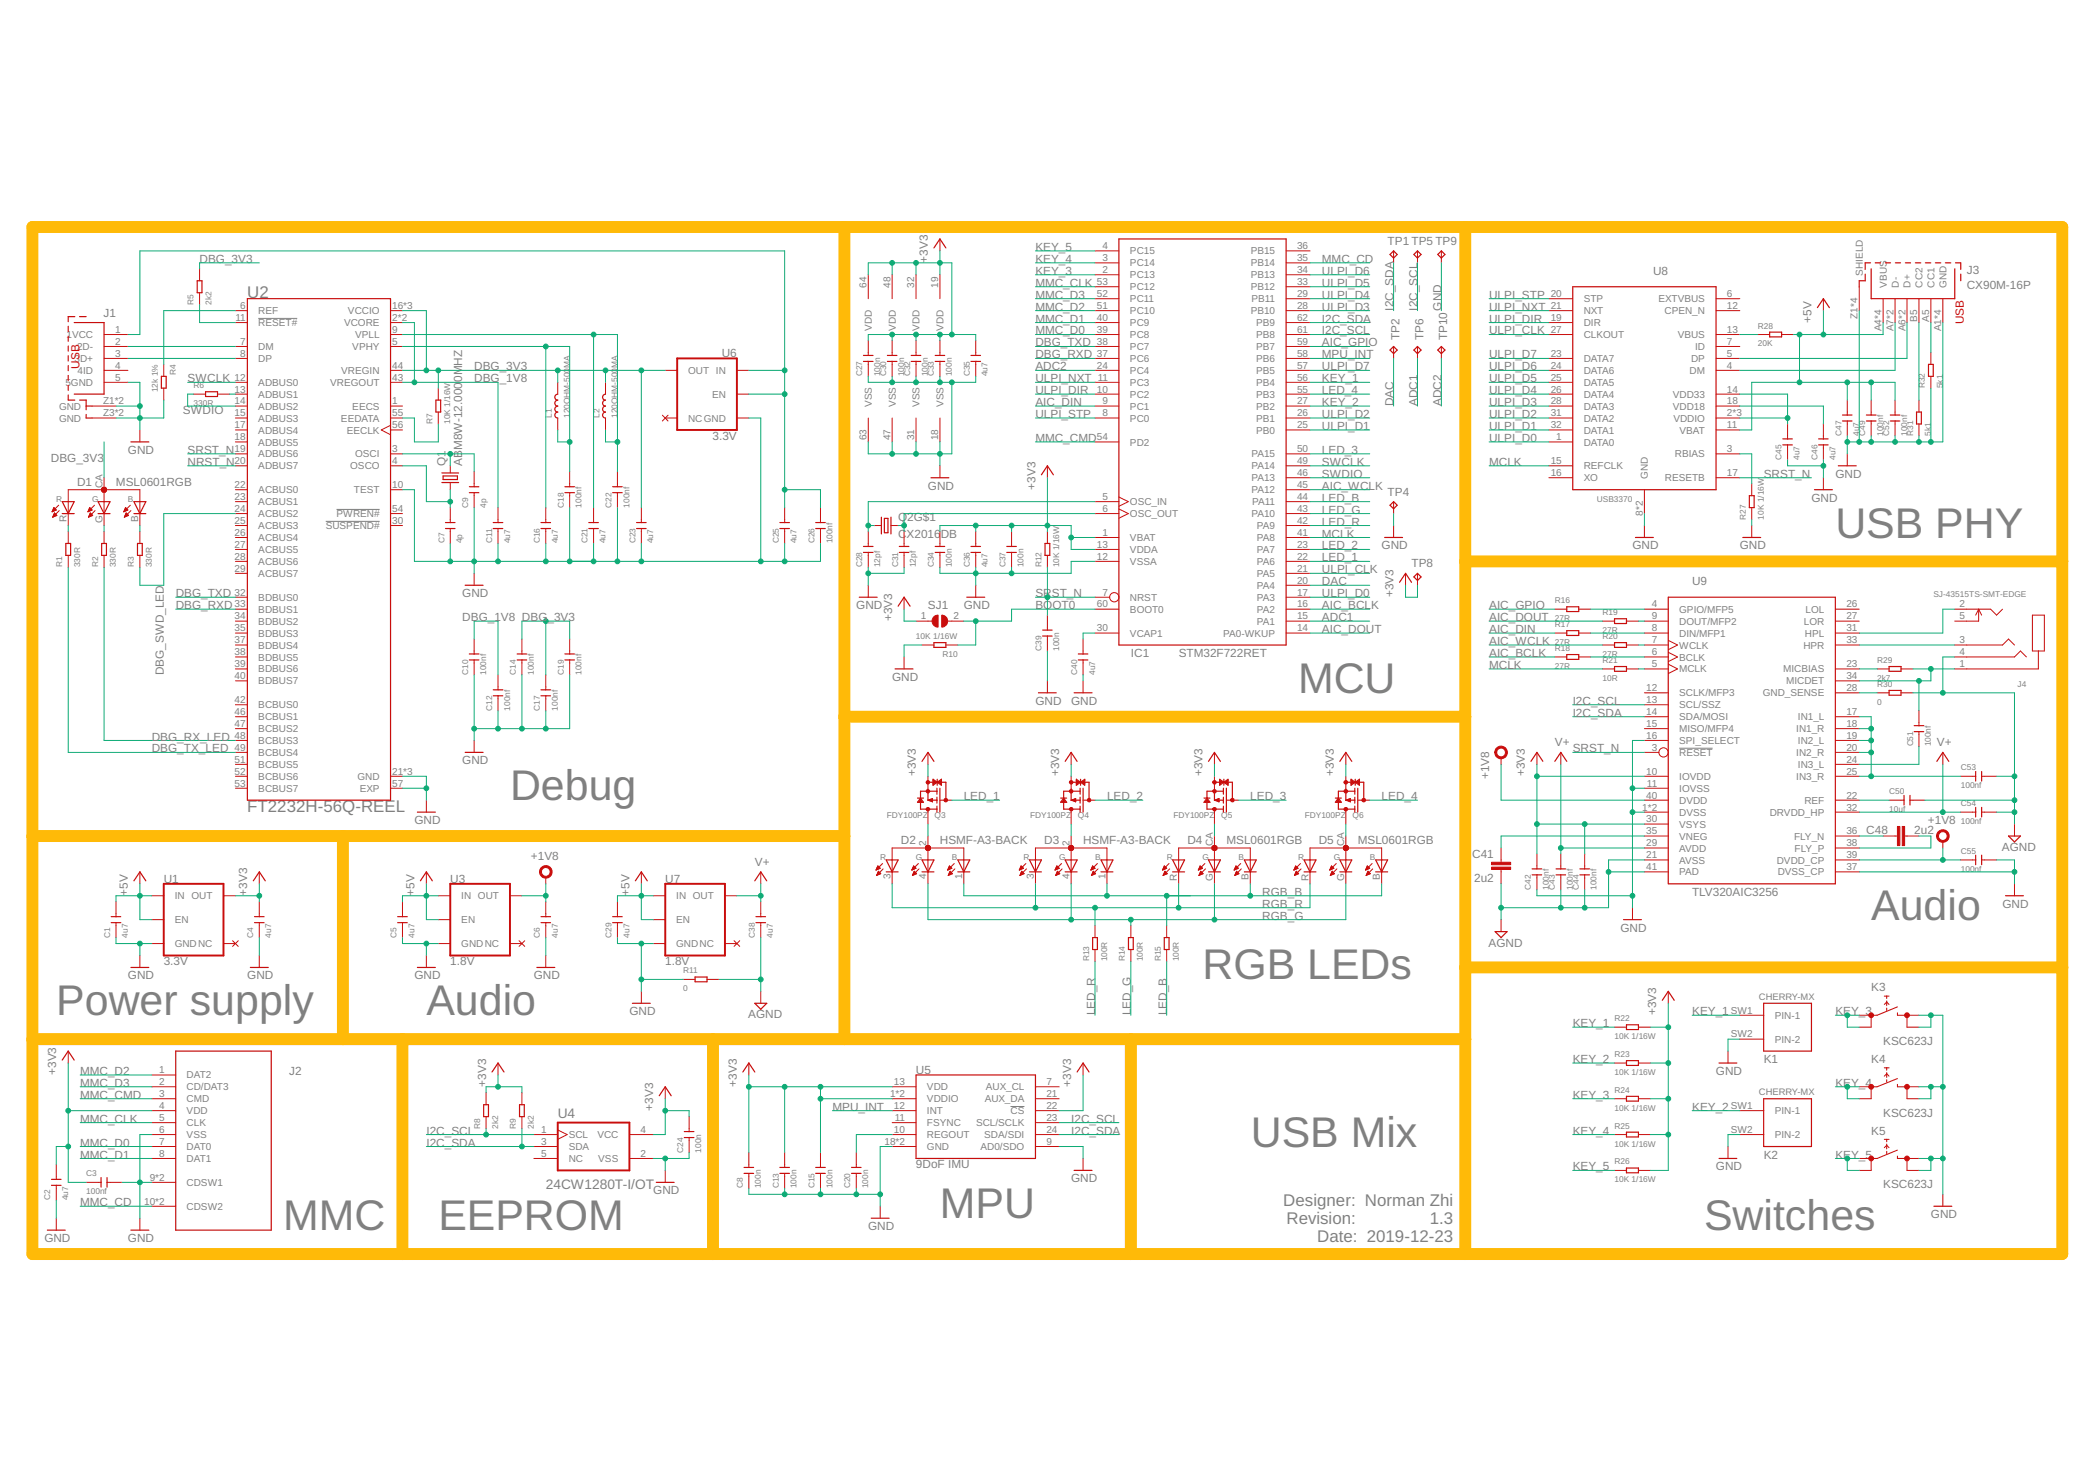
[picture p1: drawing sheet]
<svg xmlns="http://www.w3.org/2000/svg" width="297mm" height="210mm" viewBox="0 0 297 210" stroke-linecap="round" stroke-linejoin="round" font-family="sans-serif">
<defs><g id="words">
<g font-size="6.1" fill="#808080">
<text x="260.2" y="76.2">USB PHY</text>
<text x="184" y="98.2">MCU</text>
<text x="72.3" y="113.4">Debug</text>
<text x="265.3" y="130.3">Audio</text>
<text x="8" y="143.9">Power supply</text>
<text x="60.5" y="143.9">Audio</text>
<text x="170.5" y="138.8">RGB LEDs</text>
<text x="177.4" y="162.5">USB Mix</text>
<text x="133.3" y="172.7">MPU</text>
<text x="40.1" y="174.4">MMC</text>
<text x="62.2" y="174.4">EEPROM</text>
<text x="241.6" y="174.4">Switches</text>
</g>
<g font-size="2.4" fill="#808080">
<text x="35" y="42.3">U2</text>
<text x="35.1" y="115.1">FT2232H-56Q-REEL</text>
<text x="181.9" y="171">Designer: Norman Zhi</text>
<text x="182.4" y="173.5">Revision:</text>
<text x="202.7" y="173.5">1.3</text>
<text x="186.8" y="176">Date: 2019-12-23</text>
</g>
<g font-size="1.9" fill="#808080">
<text x="79.1" y="158.5">U4</text>
<text x="77.4" y="168.6">24CW1280T-I/OT</text>
</g>
<g font-size="1.7" fill="#808080">
<text x="146.8" y="35.6">KEY_5</text>
<text x="196.7" y="34.7">TP1 TP5 TP9</text>
<text x="28.3" y="37.3">DBG_3V3</text>
<text x="131.6" y="37.3" transform="rotate(-90 131.6 37.3)">+3V3</text>
<text x="146.8" y="38.9">KEY_3</text>
<text x="146.8" y="37.3">KEY_4</text>
<text x="146.8" y="40.6">MMC_CLK</text>
<text x="187.4" y="37.3">MMC_CD</text>
<text x="187.4" y="38.9">ULPI_D6</text>
<text x="187.4" y="40.6">ULPI_D5</text>
<text x="234.4" y="38.9">U8</text>
<text x="278.9" y="41">CX90M-16P</text>
<text x="278.9" y="38.8">J3</text>
<text x="14.7" y="44.9">J1</text>
<text x="146.8" y="42.3">MMC_D3</text>
<text x="146.8" y="44">MMC_D2</text>
<text x="146.8" y="45.7">MMC_D1</text>
<text x="146.8" y="47.4">MMC_D0</text>
<text x="187.4" y="45.7">I2C_SDA</text>
<text x="187.4" y="47.4">I2C_SCL</text>
<text x="187.4" y="42.3">ULPI_D4</text>
<text x="187.4" y="44">ULPI_D3</text>
<text x="197.6" y="44" transform="rotate(-90 197.6 44)">I2C_SDA</text>
<text x="201" y="44" transform="rotate(-90 201 44)">I2C_SCL</text>
<text x="204.4" y="44" transform="rotate(-90 204.4 44)">GND</text>
<text x="211.1" y="45.7">ULPI_DIR</text>
<text x="211.1" y="42.3">ULPI_STP</text>
<text x="211.1" y="44">ULPI_NXT</text>
<text x="211.1" y="47.4">ULPI_CLK</text>
<text x="256.8" y="45.7" transform="rotate(-90 256.8 45.7)">+5V</text>
<text x="67.2" y="52.5">DBG_3V3</text>
<text x="102.3" y="50.6">U6</text>
<text x="146.8" y="49.1">DBG_TXD</text>
<text x="146.8" y="50.8">DBG_RXD</text>
<text x="146.8" y="52.5">ADC2</text>
<text x="187.4" y="49.1">AIC_GPIO</text>
<text x="187.4" y="52.5">ULPI_D7</text>
<text x="187.4" y="50.8">MPU_INT</text>
<text x="198.4" y="48.3" transform="rotate(-90 198.4 48.3)">TP2</text>
<text x="201.8" y="48.3" transform="rotate(-90 201.8 48.3)">TP6</text>
<text x="205.2" y="48.3" transform="rotate(-90 205.2 48.3)">TP10</text>
<text x="211.1" y="50.8">ULPI_D7</text>
<text x="211.1" y="52.5">ULPI_D6</text>
<text x="25.9" y="58.7">SWDIO</text>
<text x="26.6" y="54.2">SWCLK</text>
<text x="65.5" y="54.2" transform="rotate(-90 65.5 54.2)">0MHZ</text>
<text x="67.2" y="54.2">DBG_1V8</text>
<text x="146.8" y="55.9">ULPI_DIR</text>
<text x="146.8" y="59.3">ULPI_STP</text>
<text x="146.8" y="54.2">ULPI_NXT</text>
<text x="146.8" y="57.6">AIC_DIN</text>
<text x="187.4" y="54.2">KEY_1</text>
<text x="187.4" y="59.3">ULPI_D2</text>
<text x="187.4" y="57.6">KEY_2</text>
<text x="187.4" y="55.9">LED_4</text>
<text x="197.6" y="57.6" transform="rotate(-90 197.6 57.6)">DAC</text>
<text x="201" y="57.6" transform="rotate(-90 201 57.6)">ADC1</text>
<text x="204.4" y="57.6" transform="rotate(-90 204.4 57.6)">ADC2</text>
<text x="211.1" y="54.2">ULPI_D5</text>
<text x="211.1" y="55.9">ULPI_D4</text>
<text x="211.1" y="57.6">ULPI_D3</text>
<text x="211.1" y="59.3">ULPI_D2</text>
<text x="7.2" y="65.5">DBG_3V3</text>
<text x="18.1" y="64.3">GND</text>
<text x="26.6" y="64.3">SRST_N</text>
<text x="101" y="62.3">3.3V</text>
<text x="146.8" y="62.6">MMC_CMD</text>
<text x="187.4" y="60.9">ULPI_D1</text>
<text x="187.4" y="64.3">LED_3</text>
<text x="211.1" y="62.6">ULPI_D0</text>
<text x="211.1" y="60.9">ULPI_D1</text>
<text x="10.9" y="68.9">D1</text>
<text x="16.4" y="68.9">MSL0601RGB</text>
<text x="26.6" y="66">NRST_N</text>
<text x="63.2" y="66" transform="rotate(-90 63.2 66)">Q1</text>
<text x="65.5" y="66" transform="rotate(-90 65.5 66)">ABM8W-12.000</text>
<text x="131.6" y="69.4">GND</text>
<text x="146.8" y="69.4" transform="rotate(-90 146.8 69.4)">+3V3</text>
<text x="187.4" y="66">SWCLK</text>
<text x="187.4" y="67.7">SWDIO</text>
<text x="187.4" y="69.4">AIC_WCLK</text>
<text x="187.4" y="71.1">LED_B</text>
<text x="196.7" y="70.3">TP4</text>
<text x="211.1" y="66">MCLK</text>
<text x="250.1" y="67.7">SRST_N</text>
<text x="256.8" y="71.1">GND</text>
<text x="260.2" y="67.7">GND</text>
<text x="127.3" y="76.2">CX2016DB</text>
<text x="127.3" y="73.8">Q2G$1</text>
<text x="187.4" y="77.9">LED_2</text>
<text x="187.4" y="76.2">MCLK</text>
<text x="187.4" y="74.5">LED_R</text>
<text x="187.4" y="72.8">LED_G</text>
<text x="195.9" y="77.9">GND</text>
<text x="231.5" y="77.9">GND</text>
<text x="246.7" y="77.9">GND</text>
<text x="187.4" y="79.6">LED_1</text>
<text x="187.4" y="81.3">ULPI_CLK</text>
<text x="187.4" y="83">DAC</text>
<text x="200.1" y="80.4">TP8</text>
<text x="239.9" y="83">U9</text>
<text x="24.9" y="84.6">DBG_TXD</text>
<text x="24.9" y="86.3">DBG_RXD</text>
<text x="65.5" y="84.6">GND</text>
<text x="65.5" y="88">DBG_1V8 DBG_3V3</text>
<text x="121.4" y="86.3">GND</text>
<text x="126.5" y="88" transform="rotate(-90 126.5 88)">+3V3</text>
<text x="131.6" y="86.3">SJ1</text>
<text x="136.6" y="86.3">GND</text>
<text x="146.8" y="84.6">SRST_N</text>
<text x="146.8" y="86.3">BOOT0</text>
<text x="187.4" y="89.7">AIC_DOUT</text>
<text x="187.4" y="86.3">AIC_BCLK</text>
<text x="187.4" y="84.6">ULPI_D0</text>
<text x="187.4" y="88">ADC1</text>
<text x="197.6" y="84.6" transform="rotate(-90 197.6 84.6)">+3V3</text>
<text x="211.1" y="88">AIC_DOUT</text>
<text x="211.1" y="89.7">AIC_DIN</text>
<text x="211.1" y="86.3">AIC_GPIO</text>
<text x="23.2" y="95.7" transform="rotate(-90 23.2 95.7)">DBG_SWD_LED</text>
<text x="160.3" y="93.1">IC1</text>
<text x="167.1" y="93.1">STM32F722RET</text>
<text x="211.1" y="91.4">AIC_WCLK</text>
<text x="211.1" y="93.1">AIC_BCLK</text>
<text x="211.1" y="94.8">MCLK</text>
<text x="126.5" y="96.5">GND</text>
<text x="146.8" y="99.9">GND</text>
<text x="151.9" y="99.9">GND</text>
<text x="223" y="101.6">I2C_SDA</text>
<text x="223" y="99.9">I2C_SCL</text>
<text x="21.5" y="105">DBG_RX_LED</text>
<text x="21.5" y="106.6">DBG_TX_LED</text>
<text x="220.4" y="105.8">V+</text>
<text x="223" y="106.6">SRST_N</text>
<text x="274.6" y="105.8">V+</text>
<text x="65.5" y="108.3">GND</text>
<text x="129.9" y="110" transform="rotate(-90 129.9 110)">+3V3</text>
<text x="136.6" y="113.4">LED_1</text>
<text x="150.2" y="110" transform="rotate(-90 150.2 110)">+3V3</text>
<text x="157" y="113.4">LED_2</text>
<text x="170.5" y="110" transform="rotate(-90 170.5 110)">+3V3</text>
<text x="177.3" y="113.4">LED_3</text>
<text x="189.1" y="110" transform="rotate(-90 189.1 110)">+3V3</text>
<text x="195.9" y="113.4">LED_4</text>
<text x="211.1" y="110.5" transform="rotate(-90 211.1 110.5)">+1V8</text>
<text x="216.2" y="110" transform="rotate(-90 216.2 110)">+3V3</text>
<text x="58.8" y="116.8">GND</text>
<text x="127.7" y="119.7">D2</text>
<text x="133.3" y="119.7">HSMF-A3-BACK</text>
<text x="148.1" y="119.7">D3</text>
<text x="153.6" y="119.7">HSMF-A3-BACK</text>
<text x="168.4" y="119.7">D4</text>
<text x="173.9" y="119.7">MSL0601RGB</text>
<text x="187" y="119.7">D5</text>
<text x="192.5" y="119.7">MSL0601RGB</text>
<text x="264.6" y="118.2">C48</text>
<text x="271.4" y="118.2">2u2</text>
<text x="273.4" y="116.8">+1V8</text>
<text x="23.2" y="125.1">U1</text>
<text x="63.8" y="125.1">U3</text>
<text x="75.3" y="121.9">+1V8</text>
<text x="94.3" y="125.1">U7</text>
<text x="107" y="122.7">V+</text>
<text x="208.7" y="121.6">C41</text>
<text x="209" y="125">2u2</text>
<text x="283.8" y="120.6">AGND</text>
<text x="18.1" y="127" transform="rotate(-90 18.1 127)">+5V</text>
<text x="35.1" y="127" transform="rotate(-90 35.1 127)">+3V3</text>
<text x="58.8" y="127" transform="rotate(-90 58.8 127)">+5V</text>
<text x="89.2" y="127" transform="rotate(-90 89.2 127)">+5V</text>
<text x="179" y="130.3">RGB_G</text>
<text x="179" y="128.7">RGB_R</text>
<text x="179" y="127">RGB_B</text>
<text x="239.9" y="127">TLV320AIC3256</text>
<text x="283.9" y="128.7">GND</text>
<text x="23.2" y="136.8">3.3V</text>
<text x="63.8" y="136.8">1.8V</text>
<text x="94.3" y="136.8">1.8V</text>
<text x="211" y="134.2">AGND</text>
<text x="229.8" y="132">GND</text>
<text x="18.1" y="138.8">GND</text>
<text x="35.1" y="138.8">GND</text>
<text x="58.8" y="138.8">GND</text>
<text x="75.7" y="138.8">GND</text>
<text x="89.2" y="143.9">GND</text>
<text x="155.3" y="143.9" transform="rotate(-90 155.3 143.9)">LED_R</text>
<text x="160.3" y="143.9" transform="rotate(-90 160.3 143.9)">LED_G</text>
<text x="165.4" y="143.9" transform="rotate(-90 165.4 143.9)">LED_B</text>
<text x="234.8" y="143.9" transform="rotate(-90 234.8 143.9)">+3V3</text>
<text x="239.9" y="143.9">KEY_1</text>
<text x="260.2" y="143.9">KEY_3</text>
<text x="265.3" y="140.5">K3</text>
<text x="106.1" y="144.3">AGND</text>
<text x="223" y="145.6">KEY_1</text>
<text x="267" y="148.1">KSC623J</text>
<text x="8" y="152.3" transform="rotate(-90 8 152.3)">+3V3</text>
<text x="11.4" y="154">MMC_D3</text>
<text x="11.4" y="152.3">MMC_D2</text>
<text x="11.4" y="155.7">MMC_CMD</text>
<text x="41" y="152.3">J2</text>
<text x="68.9" y="154" transform="rotate(-90 68.9 154)">+3V3</text>
<text x="104.5" y="154" transform="rotate(-90 104.5 154)">+3V3</text>
<text x="129.9" y="152.2">U5</text>
<text x="151.9" y="154" transform="rotate(-90 151.9 154)">+3V3</text>
<text x="223" y="155.7">KEY_3</text>
<text x="223" y="150.7">KEY_2</text>
<text x="243.3" y="152.3">GND</text>
<text x="250.1" y="150.7">K1</text>
<text x="260.2" y="154">KEY_4</text>
<text x="265.3" y="150.7">K4</text>
<text x="11.4" y="159.1">MMC_CLK</text>
<text x="60.5" y="160.8">I2C_SCL</text>
<text x="92.6" y="157.4" transform="rotate(-90 92.6 157.4)">+3V3</text>
<text x="118" y="157.4">MPU_INT</text>
<text x="151.9" y="160.8">I2C_SDA</text>
<text x="151.9" y="159.1">I2C_SCL</text>
<text x="223" y="160.8">KEY_4</text>
<text x="239.9" y="157.4">KEY_2</text>
<text x="265.3" y="160.8">K5</text>
<text x="267" y="158.3">KSC623J</text>
<text x="11.4" y="164.2">MMC_D1</text>
<text x="11.4" y="162.5">MMC_D0</text>
<text x="60.5" y="162.5">I2C_SDA</text>
<text x="129.9" y="165.6">9DoF IMU</text>
<text x="151.9" y="167.6">GND</text>
<text x="223" y="165.9">KEY_5</text>
<text x="243.3" y="165.9">GND</text>
<text x="250.1" y="164.2">K2</text>
<text x="260.2" y="164.2">KEY_5</text>
<text x="11.4" y="171">MMC_CD</text>
<text x="92.6" y="169.3">GND</text>
<text x="267" y="168.4">KSC623J</text>
<text x="273.8" y="172.7">GND</text>
<text x="6.3" y="176">GND</text>
<text x="18.1" y="176">GND</text>
<text x="123.1" y="174.4">GND</text>
</g>
<g font-size="1.7" fill="#c90d0c">
<text x="278.4" y="46" transform="rotate(-90 278.4 46)">USB</text>
<text x="11.3" y="52.3" transform="rotate(-90 11.3 52.3)">USB</text>
</g>
<g font-size="1.4" fill="#808080">
<text x="156.3" y="35.3">4</text>
<text x="183.9" y="35.3">36</text>
<text x="122.9" y="40.8" transform="rotate(-90 122.9 40.8)">64</text>
<text x="126.2" y="40.8" transform="rotate(-90 126.2 40.8)">48</text>
<text x="129.6" y="40.8" transform="rotate(-90 129.6 40.8)">32</text>
<text x="133" y="40.8" transform="rotate(-90 133 40.8)">19</text>
<text x="155.5" y="40.4">53</text>
<text x="156.3" y="38.7">2</text>
<text x="156.3" y="37">3</text>
<text x="160.2" y="39.5">PC13</text>
<text x="160.2" y="37.8">PC14</text>
<text x="160.2" y="36.1">PC15</text>
<text x="160.2" y="41.1">PC12</text>
<text x="177.3" y="41.1">PB12</text>
<text x="177.3" y="39.5">PB13</text>
<text x="177.3" y="37.8">PB14</text>
<text x="177.3" y="36.1">PB15</text>
<text x="183.9" y="40.4">33</text>
<text x="183.9" y="38.7">34</text>
<text x="183.9" y="37">35</text>
<text x="264.1" y="39.1" transform="rotate(-90 264.1 39.1)">SHIELD</text>
<text x="267.5" y="40.8" transform="rotate(-90 267.5 40.8)">VBUS</text>
<text x="269.2" y="40.8" transform="rotate(-90 269.2 40.8)">D-</text>
<text x="270.9" y="40.8" transform="rotate(-90 270.9 40.8)">D+</text>
<text x="272.6" y="40.8" transform="rotate(-90 272.6 40.8)">CC2</text>
<text x="274.3" y="40.8" transform="rotate(-90 274.3 40.8)">CC1</text>
<text x="276" y="40.8" transform="rotate(-90 276 40.8)">GND</text>
<text x="9.4" y="47.9">1VCC</text>
<text x="16.3" y="47.2">1</text>
<text x="33.4" y="45.5">11</text>
<text x="34" y="43.8">6</text>
<text x="36.6" y="44.5">REF</text>
<text x="36.6" y="46.2">RESET#</text>
<text x="48.8" y="46.2">VCORE</text>
<text x="49.3" y="44.5">VCCIO</text>
<text x="50.4" y="47.9">VPLL</text>
<text x="55.6" y="43.8">16*3</text>
<text x="55.6" y="45.5">2*2</text>
<text x="55.6" y="47.2">9</text>
<text x="123.6" y="46.9" transform="rotate(-90 123.6 46.9)">VDD</text>
<text x="127" y="46.9" transform="rotate(-90 127 46.9)">VDD</text>
<text x="130.4" y="46.9" transform="rotate(-90 130.4 46.9)">VDD</text>
<text x="133.8" y="46.9" transform="rotate(-90 133.8 46.9)">VDD</text>
<text x="155.5" y="47.2">39</text>
<text x="155.5" y="45.5">40</text>
<text x="155.5" y="43.8">51</text>
<text x="155.5" y="42.1">52</text>
<text x="160.2" y="47.9">PC8</text>
<text x="160.2" y="46.2">PC9</text>
<text x="160.2" y="44.5">PC10</text>
<text x="160.2" y="42.8">PC11</text>
<text x="177.3" y="44.5">PB10</text>
<text x="177.4" y="42.8">PB11</text>
<text x="178.1" y="47.9">PB8</text>
<text x="178.1" y="46.2">PB9</text>
<text x="183.9" y="47.2">61</text>
<text x="183.9" y="45.5">62</text>
<text x="183.9" y="43.8">28</text>
<text x="183.9" y="42.1">29</text>
<text x="219.9" y="42.1">20</text>
<text x="219.9" y="43.8">21</text>
<text x="219.9" y="45.5">19</text>
<text x="219.9" y="47.2">27</text>
<text x="224.5" y="42.8">STP</text>
<text x="224.5" y="44.5">NXT</text>
<text x="224.5" y="46.2">DIR</text>
<text x="224.5" y="47.9">CLKOUT</text>
<text x="235.1" y="42.8">EXTVBUS</text>
<text x="236" y="44.5">CPEN_N</text>
<text x="237.9" y="47.9">VBUS</text>
<text x="244.9" y="42.1">6</text>
<text x="244.9" y="43.8">12</text>
<text x="244.9" y="47.2">13</text>
<text x="263.4" y="45.2" transform="rotate(-90 263.4 45.2)">Z1*4</text>
<text x="266.8" y="47" transform="rotate(-90 266.8 47)">A4*4</text>
<text x="268.5" y="47" transform="rotate(-90 268.5 47)">A7*2</text>
<text x="270.2" y="47" transform="rotate(-90 270.2 47)">A6*2</text>
<text x="271.8" y="45.6" transform="rotate(-90 271.8 45.6)">B5</text>
<text x="273.5" y="45.6" transform="rotate(-90 273.5 45.6)">A5</text>
<text x="275.2" y="47" transform="rotate(-90 275.2 47)">A1*4</text>
<text x="10.6" y="51.3">3D+</text>
<text x="10.9" y="49.6">2D-</text>
<text x="11" y="53">4ID</text>
<text x="16.3" y="53.9">5</text>
<text x="16.3" y="52.2">4</text>
<text x="16.3" y="50.6">3</text>
<text x="16.3" y="48.9">2</text>
<text x="33.3" y="53.9">12</text>
<text x="34" y="48.9">7</text>
<text x="34" y="50.6">8</text>
<text x="36.6" y="49.6">DM</text>
<text x="36.6" y="51.3">DP</text>
<text x="48.4" y="53">VREGIN</text>
<text x="50" y="49.6">VPHY</text>
<text x="55.6" y="48.9">5</text>
<text x="55.6" y="52.2">44</text>
<text x="55.6" y="53.9">43</text>
<text x="97.6" y="53">OUT IN</text>
<text x="155.5" y="52.2">24</text>
<text x="155.5" y="50.6">37</text>
<text x="155.5" y="48.9">38</text>
<text x="155.6" y="53.9">11</text>
<text x="160.2" y="53">PC4</text>
<text x="160.2" y="51.3">PC6</text>
<text x="160.2" y="49.6">PC7</text>
<text x="178.1" y="53">PB5</text>
<text x="178.1" y="51.3">PB6</text>
<text x="178.1" y="49.6">PB7</text>
<text x="183.9" y="53.9">56</text>
<text x="183.9" y="52.2">57</text>
<text x="183.9" y="50.6">58</text>
<text x="183.9" y="48.9">59</text>
<text x="219.9" y="50.6">23</text>
<text x="219.9" y="52.2">24</text>
<text x="219.9" y="53.9">25</text>
<text x="224.5" y="51.3">DATA7</text>
<text x="224.5" y="53">DATA6</text>
<text x="239.6" y="53">DM</text>
<text x="239.8" y="51.3">DP</text>
<text x="240.3" y="49.6">ID</text>
<text x="244.9" y="48.9">7</text>
<text x="244.9" y="50.6">5</text>
<text x="244.9" y="52.2">4</text>
<text x="8.4" y="58.1">GND</text>
<text x="8.4" y="59.8">GND</text>
<text x="9.3" y="54.7">5GND</text>
<text x="14.6" y="57.3">Z1*2</text>
<text x="14.6" y="59">Z3*2</text>
<text x="33.3" y="55.6">13</text>
<text x="33.3" y="57.3">14</text>
<text x="33.3" y="59">15</text>
<text x="36.6" y="54.7">ADBUS0</text>
<text x="36.6" y="56.4">ADBUS1</text>
<text x="36.6" y="58.1">ADBUS2</text>
<text x="36.6" y="59.8">ADBUS3</text>
<text x="46.8" y="54.7">VREGOUT</text>
<text x="48.3" y="59.8">EEDATA</text>
<text x="50" y="58.1">EECS</text>
<text x="55.6" y="57.3">1</text>
<text x="55.6" y="59">55</text>
<text x="97.6" y="59.8">NCGND</text>
<text x="101" y="56.4">EN</text>
<text x="123.6" y="57.7" transform="rotate(-90 123.6 57.7)">VSS</text>
<text x="127" y="57.7" transform="rotate(-90 127 57.7)">VSS</text>
<text x="130.4" y="57.7" transform="rotate(-90 130.4 57.7)">VSS</text>
<text x="133.8" y="57.7" transform="rotate(-90 133.8 57.7)">VSS</text>
<text x="155.5" y="55.6">10</text>
<text x="156.3" y="59">8</text>
<text x="156.3" y="57.3">9</text>
<text x="160.2" y="59.8">PC0</text>
<text x="160.2" y="58.1">PC1</text>
<text x="160.2" y="56.4">PC2</text>
<text x="160.2" y="54.7">PC3</text>
<text x="178.1" y="59.8">PB1</text>
<text x="178.1" y="58.1">PB2</text>
<text x="178.1" y="56.4">PB3</text>
<text x="178.1" y="54.7">PB4</text>
<text x="183.9" y="59">26</text>
<text x="183.9" y="57.3">27</text>
<text x="183.9" y="55.6">55</text>
<text x="219.9" y="55.6">26</text>
<text x="219.9" y="57.3">28</text>
<text x="219.9" y="59">31</text>
<text x="224.5" y="54.7">DATA5</text>
<text x="224.5" y="56.4">DATA4</text>
<text x="224.5" y="58.1">DATA3</text>
<text x="224.5" y="59.8">DATA2</text>
<text x="237.2" y="56.4">VDD33</text>
<text x="237.2" y="58.1">VDD18</text>
<text x="237.3" y="59.8">VDDIO</text>
<text x="244.9" y="55.6">14</text>
<text x="244.9" y="57.3">18</text>
<text x="244.9" y="59">2*3</text>
<text x="33.3" y="60.7">17</text>
<text x="33.3" y="62.4">18</text>
<text x="33.3" y="64.1">19</text>
<text x="33.3" y="65.8">20</text>
<text x="36.6" y="61.5">ADBUS4</text>
<text x="36.6" y="63.1">ADBUS5</text>
<text x="36.6" y="64.8">ADBUS6</text>
<text x="49.2" y="61.5">EECLK</text>
<text x="50.4" y="64.8">OSCI</text>
<text x="55.6" y="60.7">56</text>
<text x="55.6" y="64.1">3</text>
<text x="55.6" y="65.8">4</text>
<text x="122.9" y="62.4" transform="rotate(-90 122.9 62.4)">63</text>
<text x="126.2" y="62.4" transform="rotate(-90 126.2 62.4)">47</text>
<text x="129.6" y="62.4" transform="rotate(-90 129.6 62.4)">31</text>
<text x="133" y="62.4" transform="rotate(-90 133 62.4)">18</text>
<text x="155.5" y="62.4">54</text>
<text x="160.2" y="63.1">PD2</text>
<text x="177.4" y="64.8">PA15</text>
<text x="178.1" y="61.5">PB0</text>
<text x="183.9" y="65.8">49</text>
<text x="183.9" y="60.7">25</text>
<text x="183.9" y="64.1">50</text>
<text x="219.9" y="60.7">32</text>
<text x="219.9" y="65.8">15</text>
<text x="220.6" y="62.4">1</text>
<text x="224.5" y="61.5">DATA1</text>
<text x="224.5" y="63.1">DATA0</text>
<text x="237.5" y="64.8">RBIAS</text>
<text x="238.1" y="61.5">VBAT</text>
<text x="244.9" y="60.7">11</text>
<text x="244.9" y="64.1">3</text>
<text x="14.5" y="69.2" transform="rotate(-90 14.5 69.2)">CA</text>
<text x="33.3" y="69.2">22</text>
<text x="33.3" y="70.9">23</text>
<text x="36.6" y="69.9">ACBUS0</text>
<text x="36.6" y="71.6">ACBUS1</text>
<text x="36.6" y="66.5">ADBUS7</text>
<text x="49.7" y="66.5">OSCO</text>
<text x="50.2" y="69.9">TEST</text>
<text x="55.6" y="69.2">10</text>
<text x="156.3" y="70.9">5</text>
<text x="160.2" y="71.6">OSC_IN</text>
<text x="177.4" y="68.2">PA13</text>
<text x="177.4" y="66.5">PA14</text>
<text x="177.4" y="69.9">PA12</text>
<text x="177.5" y="71.6">PA11</text>
<text x="183.9" y="67.5">46</text>
<text x="183.9" y="70.9">44</text>
<text x="183.9" y="69.2">45</text>
<text x="219.9" y="67.5">16</text>
<text x="224.5" y="66.5">REFCLK</text>
<text x="224.5" y="68.2">XO</text>
<text x="233.7" y="67.9" transform="rotate(-90 233.7 67.9)">GND</text>
<text x="236" y="68.2">RESETB</text>
<text x="244.9" y="67.5">17</text>
<text x="9.4" y="74" transform="rotate(-90 9.4 74)">R</text>
<text x="14.5" y="74.1" transform="rotate(-90 14.5 74.1)">G</text>
<text x="19.6" y="74" transform="rotate(-90 19.6 74)">B</text>
<text x="33.3" y="72.6">24</text>
<text x="33.3" y="74.3">25</text>
<text x="33.3" y="75.9">26</text>
<text x="33.3" y="77.6">27</text>
<text x="36.6" y="73.3">ACBUS2</text>
<text x="36.6" y="75">ACBUS3</text>
<text x="36.6" y="76.7">ACBUS4</text>
<text x="46.2" y="75">SUSPEND#</text>
<text x="47.7" y="73.3">PWREN#</text>
<text x="55.6" y="72.6">54</text>
<text x="55.6" y="74.3">30</text>
<text x="155.5" y="77.6">13</text>
<text x="156.3" y="72.6">6</text>
<text x="156.3" y="75.9">1</text>
<text x="160.2" y="73.3">OSC_OUT</text>
<text x="160.2" y="76.7">VBAT</text>
<text x="177.4" y="73.3">PA10</text>
<text x="178.2" y="75">PA9</text>
<text x="178.2" y="76.7">PA8</text>
<text x="183.9" y="77.6">23</text>
<text x="183.9" y="74.3">42</text>
<text x="183.9" y="72.6">43</text>
<text x="183.9" y="75.9">41</text>
<text x="232.9" y="73.1" transform="rotate(-90 232.9 73.1)">8*2</text>
<text x="33.3" y="79.3">28</text>
<text x="33.3" y="81">29</text>
<text x="36.6" y="78.4">ACBUS5</text>
<text x="36.6" y="80.1">ACBUS6</text>
<text x="36.6" y="81.8">ACBUS7</text>
<text x="155.5" y="79.3">12</text>
<text x="160.2" y="78.4">VDDA</text>
<text x="160.2" y="80.1">VSSA</text>
<text x="178.2" y="83.5">PA4</text>
<text x="178.2" y="81.8">PA5</text>
<text x="178.2" y="80.1">PA6</text>
<text x="178.2" y="78.4">PA7</text>
<text x="183.9" y="82.7">20</text>
<text x="183.9" y="81">21</text>
<text x="183.9" y="79.3">22</text>
<text x="33.3" y="84.4">32</text>
<text x="33.3" y="86.1">33</text>
<text x="33.3" y="87.8">34</text>
<text x="33.3" y="89.5">35</text>
<text x="36.6" y="85.2">BDBUS0</text>
<text x="36.6" y="86.8">BDBUS1</text>
<text x="36.6" y="88.5">BDBUS2</text>
<text x="130.5" y="87.8">1</text>
<text x="135.2" y="87.8">2</text>
<text x="155.5" y="86.1">60</text>
<text x="155.5" y="89.5">30</text>
<text x="156.3" y="84.4">7</text>
<text x="160.2" y="86.8">BOOT0</text>
<text x="160.2" y="85.2">NRST</text>
<text x="178.2" y="88.5">PA1</text>
<text x="178.2" y="86.8">PA2</text>
<text x="178.2" y="85.2">PA3</text>
<text x="183.9" y="89.5">14</text>
<text x="183.9" y="87.8">15</text>
<text x="183.9" y="86.1">16</text>
<text x="183.9" y="84.4">17</text>
<text x="234.2" y="86.1">4</text>
<text x="234.2" y="87.8">9</text>
<text x="234.2" y="89.5">8</text>
<text x="238.1" y="86.8">GPIO/MFP5</text>
<text x="238.1" y="88.5">DOUT/MFP2</text>
<text x="255.8" y="88.5">LOR</text>
<text x="256" y="86.8">LOL</text>
<text x="261.8" y="89.5">31</text>
<text x="261.8" y="86.1">26</text>
<text x="261.8" y="87.8">27</text>
<text x="277.8" y="86.1">2</text>
<text x="277.8" y="87.8">5</text>
<text x="33.3" y="91.2">37</text>
<text x="33.3" y="92.9">38</text>
<text x="33.3" y="94.6">39</text>
<text x="36.6" y="90.2">BDBUS3</text>
<text x="36.6" y="91.9">BDBUS4</text>
<text x="36.6" y="93.6">BDBUS5</text>
<text x="36.6" y="95.3">BDBUS6</text>
<text x="160.2" y="90.2">VCAP1</text>
<text x="173.4" y="90.2">PA0-WKUP</text>
<text x="234.2" y="94.6">5</text>
<text x="234.2" y="91.2">7</text>
<text x="234.2" y="92.9">6</text>
<text x="238.1" y="95.3">MCLK</text>
<text x="238.1" y="91.9">WCLK</text>
<text x="238.1" y="90.2">DIN/MFP1</text>
<text x="238.1" y="93.6">BCLK</text>
<text x="252.8" y="95.3">MICBIAS</text>
<text x="255.7" y="91.9">HPR</text>
<text x="255.9" y="90.2">HPL</text>
<text x="261.8" y="94.6">23</text>
<text x="261.8" y="91.2">33</text>
<text x="277.8" y="94.6">1</text>
<text x="277.8" y="91.2">3</text>
<text x="277.8" y="92.9">4</text>
<text x="33.3" y="99.6">42</text>
<text x="33.3" y="101.3">46</text>
<text x="33.3" y="96.3">40</text>
<text x="36.6" y="100.4">BCBUS0</text>
<text x="36.6" y="97">BDBUS7</text>
<text x="233.4" y="101.3">14</text>
<text x="233.4" y="99.6">13</text>
<text x="233.4" y="97.9">12</text>
<text x="238.1" y="100.4">SCL/SSZ</text>
<text x="238.1" y="98.7">SCLK/MFP3</text>
<text x="249.9" y="98.7">GND_SENSE</text>
<text x="253.3" y="97">MICDET</text>
<text x="261.8" y="96.3">34</text>
<text x="261.8" y="101.3">17</text>
<text x="261.8" y="97.9">28</text>
<text x="33.3" y="103">47</text>
<text x="33.3" y="104.7">48</text>
<text x="33.3" y="106.4">49</text>
<text x="36.6" y="102.1">BCBUS1</text>
<text x="36.6" y="103.8">BCBUS2</text>
<text x="36.6" y="105.5">BCBUS3</text>
<text x="36.6" y="107.2">BCBUS4</text>
<text x="233.4" y="103">15</text>
<text x="233.4" y="104.7">16</text>
<text x="234.2" y="106.4">3</text>
<text x="238.1" y="102.1">SDA/MOSI</text>
<text x="238.1" y="107.2">RESET</text>
<text x="238.1" y="103.8">MISO/MFP4</text>
<text x="238.1" y="105.5">SPI_SELECT</text>
<text x="254.7" y="103.8">IN1_R</text>
<text x="254.7" y="107.2">IN2_R</text>
<text x="254.9" y="102.1">IN1_L</text>
<text x="254.9" y="105.5">IN2_L</text>
<text x="261.8" y="103">18</text>
<text x="261.8" y="104.7">19</text>
<text x="261.8" y="106.4">20</text>
<text x="33.3" y="108.1">51</text>
<text x="33.3" y="109.8">52</text>
<text x="33.3" y="111.5">53</text>
<text x="36.6" y="108.8">BCBUS5</text>
<text x="36.6" y="110.5">BCBUS6</text>
<text x="36.6" y="112.2">BCBUS7</text>
<text x="50.7" y="110.5">GND</text>
<text x="51" y="112.2">EXP</text>
<text x="55.6" y="109.8">21*3</text>
<text x="55.6" y="111.5">57</text>
<text x="233.4" y="109.8">10</text>
<text x="233.4" y="113.2">40</text>
<text x="233.5" y="111.5">11</text>
<text x="238.1" y="110.5">IOVDD</text>
<text x="238.1" y="112.2">IOVSS</text>
<text x="238.1" y="113.9">DVDD</text>
<text x="254.7" y="110.5">IN3_R</text>
<text x="254.9" y="108.8">IN3_L</text>
<text x="255.8" y="113.9">REF</text>
<text x="261.8" y="113.2">22</text>
<text x="261.8" y="108.1">24</text>
<text x="261.8" y="109.8">25</text>
<text x="131.3" y="120" transform="rotate(-90 131.3 120)">2</text>
<text x="151.6" y="120" transform="rotate(-90 151.6 120)">2</text>
<text x="172" y="120" transform="rotate(-90 172 120)">CA</text>
<text x="190.6" y="120" transform="rotate(-90 190.6 120)">CA</text>
<text x="232.9" y="114.9">1*2</text>
<text x="233.4" y="120">29</text>
<text x="233.4" y="116.6">30</text>
<text x="233.4" y="118.3">35</text>
<text x="238.1" y="115.6">DVSS</text>
<text x="238.1" y="117.3">VSYS</text>
<text x="238.1" y="119">VNEG</text>
<text x="250.9" y="115.6">DRVDD_HP</text>
<text x="254.4" y="119">FLY_N</text>
<text x="261.8" y="118.3">36</text>
<text x="261.8" y="120">38</text>
<text x="261.8" y="114.9">32</text>
<text x="126.2" y="124.6" transform="rotate(-90 126.2 124.6)">3</text>
<text x="131.3" y="124.6" transform="rotate(-90 131.3 124.6)">4</text>
<text x="136.4" y="124.6" transform="rotate(-90 136.4 124.6)">1</text>
<text x="146.6" y="124.6" transform="rotate(-90 146.6 124.6)">3</text>
<text x="151.6" y="124.6" transform="rotate(-90 151.6 124.6)">4</text>
<text x="156.7" y="124.6" transform="rotate(-90 156.7 124.6)">1</text>
<text x="166.9" y="124.8" transform="rotate(-90 166.9 124.8)">R</text>
<text x="172" y="124.9" transform="rotate(-90 172 124.9)">G</text>
<text x="177" y="124.8" transform="rotate(-90 177 124.8)">B</text>
<text x="185.5" y="124.8" transform="rotate(-90 185.5 124.8)">R</text>
<text x="190.6" y="124.9" transform="rotate(-90 190.6 124.9)">G</text>
<text x="195.7" y="124.8" transform="rotate(-90 195.7 124.8)">B</text>
<text x="233.4" y="121.6">21</text>
<text x="233.4" y="123.3">41</text>
<text x="238.1" y="120.7">AVDD</text>
<text x="238.1" y="122.4">AVSS</text>
<text x="238.1" y="124.1">PAD</text>
<text x="251.9" y="122.4">DVDD_CP</text>
<text x="252" y="124.1">DVSS_CP</text>
<text x="254.4" y="120.7">FLY_P</text>
<text x="261.8" y="123.3">37</text>
<text x="261.8" y="121.6">39</text>
<text x="24.8" y="127.5">IN OUT</text>
<text x="24.8" y="130.9">EN</text>
<text x="65.4" y="127.5">IN OUT</text>
<text x="65.4" y="130.9">EN</text>
<text x="95.9" y="127.5">IN OUT</text>
<text x="95.9" y="130.9">EN</text>
<text x="24.8" y="134.2">GNDNC</text>
<text x="65.4" y="134.2">GNDNC</text>
<text x="95.9" y="134.2">GNDNC</text>
<text x="245.4" y="143.6">SW1</text>
<text x="245.4" y="147">SW2</text>
<text x="251.6" y="144.4">PIN-1</text>
<text x="251.6" y="147.8">PIN-2</text>
<text x="22.6" y="152.1">1</text>
<text x="22.6" y="153.8">2</text>
<text x="22.6" y="155.5">3</text>
<text x="26.5" y="152.9">DAT2</text>
<text x="26.5" y="154.5">CD/DAT3</text>
<text x="126.2" y="155.5">1*2</text>
<text x="126.7" y="153.8">13</text>
<text x="131.4" y="154.5">VDD</text>
<text x="139.8" y="154.5">AUX_CL</text>
<text x="148.4" y="153.8">7</text>
<text x="148.4" y="155.5">21</text>
<text x="22.6" y="157.2">4</text>
<text x="22.6" y="158.9">5</text>
<text x="22.6" y="160.6">6</text>
<text x="26.5" y="156.2">CMD</text>
<text x="26.5" y="157.9">VDD</text>
<text x="26.5" y="159.6">CLK</text>
<text x="26.5" y="161.3">VSS</text>
<text x="76.7" y="160.6">1</text>
<text x="80.6" y="161.3">SCL</text>
<text x="84.7" y="161.3">VCC</text>
<text x="90.8" y="160.6">4</text>
<text x="126.7" y="157.2">12</text>
<text x="126.7" y="160.6">10</text>
<text x="126.9" y="158.9">11</text>
<text x="131.4" y="159.6">FSYNC</text>
<text x="131.4" y="157.9">INT</text>
<text x="131.4" y="161.3">REGOUT</text>
<text x="131.4" y="156.2">VDDIO</text>
<text x="138.4" y="159.6">SCL/SCLK</text>
<text x="139.6" y="161.3">SDA/SDI</text>
<text x="139.6" y="156.2">AUX_DA</text>
<text x="143.3" y="157.9">CS</text>
<text x="148.4" y="157.2">22</text>
<text x="148.4" y="158.9">23</text>
<text x="148.4" y="160.6">24</text>
<text x="245.4" y="157.2">SW1</text>
<text x="245.4" y="160.6">SW2</text>
<text x="251.6" y="157.9">PIN-1</text>
<text x="251.6" y="161.3">PIN-2</text>
<text x="21.2" y="167.3">9*2</text>
<text x="22.6" y="162.3">7</text>
<text x="22.6" y="164">8</text>
<text x="26.5" y="163">DAT0</text>
<text x="26.5" y="164.7">DAT1</text>
<text x="76.7" y="162.3">3</text>
<text x="76.7" y="164">5</text>
<text x="80.6" y="163">SDA</text>
<text x="80.6" y="164.7">NC</text>
<text x="84.8" y="164.7">VSS</text>
<text x="90.8" y="164">2</text>
<text x="125.4" y="162.3">18*2</text>
<text x="131.4" y="163">GND</text>
<text x="139" y="163">AD0/SDO</text>
<text x="148.4" y="162.3">9</text>
<text x="20.5" y="170.7">10*2</text>
<text x="26.5" y="168.1">CDSW1</text>
<text x="26.5" y="171.5">CDSW2</text>
</g>
<g font-size="1.3" fill="#808080">
<text x="249.4" y="141.7">CHERRY-MX</text>
<text x="249.4" y="155.2">CHERRY-MX</text>
</g>
<g font-size="1.2" fill="#808080">
<text x="27.4" y="43.2" transform="rotate(-90 27.4 43.2)">R5</text>
<text x="30" y="43.2" transform="rotate(-90 30 43.2)">2k2</text>
<text x="249.2" y="46.6">R28</text>
<text x="24.9" y="53.1" transform="rotate(-90 24.9 53.1)">R4</text>
<text x="80.8" y="52.1" transform="rotate(-90 80.8 52.1)">MA</text>
<text x="87.5" y="52.1" transform="rotate(-90 87.5 52.1)">MA</text>
<text x="122.3" y="53.3" transform="rotate(-90 122.3 53.3)">C27</text>
<text x="124.8" y="53.3" transform="rotate(-90 124.8 53.3)">100n</text>
<text x="125.6" y="53.3" transform="rotate(-90 125.6 53.3)">C30</text>
<text x="128.2" y="53.3" transform="rotate(-90 128.2 53.3)">100n</text>
<text x="129" y="53.3" transform="rotate(-90 129 53.3)">C32</text>
<text x="131.6" y="53.3" transform="rotate(-90 131.6 53.3)">100n</text>
<text x="132.4" y="53.3" transform="rotate(-90 132.4 53.3)">C33</text>
<text x="135" y="53.3" transform="rotate(-90 135 53.3)">100n</text>
<text x="137.5" y="53.3" transform="rotate(-90 137.5 53.3)">C35</text>
<text x="140" y="53.3" transform="rotate(-90 140 53.3)">4u7</text>
<text x="249.2" y="49.1">20K</text>
<text x="22.4" y="55.6" transform="rotate(-90 22.4 55.6)">12k 1%</text>
<text x="27.4" y="57.6">330R</text>
<text x="27.4" y="55">R6</text>
<text x="78.2" y="59.3" transform="rotate(-90 78.2 59.3)">L1</text>
<text x="80.8" y="59.3" transform="rotate(-90 80.8 59.3)">120OHM-500</text>
<text x="85" y="59.3" transform="rotate(-90 85 59.3)">L2</text>
<text x="87.5" y="59.3" transform="rotate(-90 87.5 59.3)">120OHM-500</text>
<text x="272.9" y="55" transform="rotate(-90 272.9 55)">R32</text>
<text x="275.5" y="55" transform="rotate(-90 275.5 55)">5k1</text>
<text x="61.3" y="60.1" transform="rotate(-90 61.3 60.1)">R7</text>
<text x="63.8" y="60.1" transform="rotate(-90 63.8 60.1)">10K 1/16W</text>
<text x="252.6" y="65.2" transform="rotate(-90 252.6 65.2)">C45</text>
<text x="255.2" y="65.2" transform="rotate(-90 255.2 65.2)">4u7</text>
<text x="257.7" y="65.2" transform="rotate(-90 257.7 65.2)">C46</text>
<text x="260.2" y="65.2" transform="rotate(-90 260.2 65.2)">4u7</text>
<text x="261.1" y="61.8" transform="rotate(-90 261.1 61.8)">C47</text>
<text x="263.6" y="61.8" transform="rotate(-90 263.6 61.8)">4u7</text>
<text x="264.5" y="61.8" transform="rotate(-90 264.5 61.8)">C49</text>
<text x="267" y="61.8" transform="rotate(-90 267 61.8)">100nf</text>
<text x="267.8" y="61.8" transform="rotate(-90 267.8 61.8)">C52</text>
<text x="270.4" y="61.8" transform="rotate(-90 270.4 61.8)">100nf</text>
<text x="271.2" y="61.8" transform="rotate(-90 271.2 61.8)">R31</text>
<text x="273.8" y="61.8" transform="rotate(-90 273.8 61.8)">5k1</text>
<text x="8" y="71.1">R</text>
<text x="13.1" y="71.1">G</text>
<text x="18.1" y="71.1">B</text>
<text x="66.4" y="71.9" transform="rotate(-90 66.4 71.9)">C9</text>
<text x="68.9" y="71.9" transform="rotate(-90 68.9 71.9)">4p</text>
<text x="79.9" y="71.9" transform="rotate(-90 79.9 71.9)">C18</text>
<text x="82.5" y="71.9" transform="rotate(-90 82.5 71.9)">100nf</text>
<text x="86.7" y="71.9" transform="rotate(-90 86.7 71.9)">C22</text>
<text x="89.2" y="71.9" transform="rotate(-90 89.2 71.9)">100nf</text>
<text x="226.4" y="71.1">USB3370</text>
<text x="63" y="77" transform="rotate(-90 63 77)">C7</text>
<text x="65.5" y="77" transform="rotate(-90 65.5 77)">4p</text>
<text x="69.8" y="77" transform="rotate(-90 69.8 77)">C11</text>
<text x="72.3" y="77" transform="rotate(-90 72.3 77)">4u7</text>
<text x="76.5" y="77" transform="rotate(-90 76.5 77)">C16</text>
<text x="79.1" y="77" transform="rotate(-90 79.1 77)">4u7</text>
<text x="83.3" y="77" transform="rotate(-90 83.3 77)">C21</text>
<text x="85.9" y="77" transform="rotate(-90 85.9 77)">4u7</text>
<text x="90.1" y="77" transform="rotate(-90 90.1 77)">C23</text>
<text x="92.6" y="77" transform="rotate(-90 92.6 77)">4u7</text>
<text x="110.4" y="77" transform="rotate(-90 110.4 77)">C25</text>
<text x="112.9" y="77" transform="rotate(-90 112.9 77)">4u7</text>
<text x="115.5" y="77" transform="rotate(-90 115.5 77)">C26</text>
<text x="118" y="77" transform="rotate(-90 118 77)">100nf</text>
<text x="247.5" y="73.6" transform="rotate(-90 247.5 73.6)">R27</text>
<text x="250.1" y="73.6" transform="rotate(-90 250.1 73.6)">10K 1/16W</text>
<text x="8.8" y="80.4" transform="rotate(-90 8.8 80.4)">R1</text>
<text x="11.4" y="80.4" transform="rotate(-90 11.4 80.4)">330R</text>
<text x="13.9" y="80.4" transform="rotate(-90 13.9 80.4)">R2</text>
<text x="16.4" y="80.4" transform="rotate(-90 16.4 80.4)">330R</text>
<text x="19" y="80.4" transform="rotate(-90 19 80.4)">R3</text>
<text x="21.5" y="80.4" transform="rotate(-90 21.5 80.4)">330R</text>
<text x="122.3" y="80.4" transform="rotate(-90 122.3 80.4)">C28</text>
<text x="124.8" y="80.4" transform="rotate(-90 124.8 80.4)">12pf</text>
<text x="127.3" y="80.4" transform="rotate(-90 127.3 80.4)">C31</text>
<text x="129.9" y="80.4" transform="rotate(-90 129.9 80.4)">12pf</text>
<text x="132.4" y="80.4" transform="rotate(-90 132.4 80.4)">C34</text>
<text x="135" y="80.4" transform="rotate(-90 135 80.4)">100n</text>
<text x="137.5" y="80.4" transform="rotate(-90 137.5 80.4)">C36</text>
<text x="140" y="80.4" transform="rotate(-90 140 80.4)">4u7</text>
<text x="142.6" y="80.4" transform="rotate(-90 142.6 80.4)">C37</text>
<text x="145.1" y="80.4" transform="rotate(-90 145.1 80.4)">100n</text>
<text x="147.6" y="80.4" transform="rotate(-90 147.6 80.4)">R12</text>
<text x="150.2" y="80.4" transform="rotate(-90 150.2 80.4)">10K 1/16W</text>
<text x="220.4" y="88">27R</text>
<text x="220.4" y="88.9">R17</text>
<text x="220.4" y="85.5">R16</text>
<text x="227.2" y="89.7">27R</text>
<text x="227.2" y="87.2">R19</text>
<text x="274.1" y="84.6">SJ-43515TS-SMT-EDGE</text>
<text x="66.4" y="95.6" transform="rotate(-90 66.4 95.6)">C10</text>
<text x="68.9" y="95.6" transform="rotate(-90 68.9 95.6)">100nf</text>
<text x="73.2" y="95.6" transform="rotate(-90 73.2 95.6)">C14</text>
<text x="75.7" y="95.6" transform="rotate(-90 75.7 95.6)">100nf</text>
<text x="79.9" y="95.6" transform="rotate(-90 79.9 95.6)">C19</text>
<text x="82.5" y="95.6" transform="rotate(-90 82.5 95.6)">100nf</text>
<text x="129.9" y="90.6">10K 1/16W</text>
<text x="133.6" y="93.1">R10</text>
<text x="147.6" y="92.3" transform="rotate(-90 147.6 92.3)">C39</text>
<text x="150.2" y="92.3" transform="rotate(-90 150.2 92.3)">100n</text>
<text x="152.7" y="95.6" transform="rotate(-90 152.7 95.6)">C40</text>
<text x="155.3" y="95.6" transform="rotate(-90 155.3 95.6)">4u7</text>
<text x="220.4" y="94.8">27R</text>
<text x="220.4" y="91.4">27R</text>
<text x="220.4" y="92.3">R18</text>
<text x="227.2" y="93.1">27R</text>
<text x="227.2" y="94">R21</text>
<text x="227.2" y="90.6">R20</text>
<text x="266.2" y="94">R29</text>
<text x="69.8" y="100.7" transform="rotate(-90 69.8 100.7)">C12</text>
<text x="72.3" y="100.7" transform="rotate(-90 72.3 100.7)">100nf</text>
<text x="76.5" y="100.7" transform="rotate(-90 76.5 100.7)">C17</text>
<text x="79.1" y="100.7" transform="rotate(-90 79.1 100.7)">100nf</text>
<text x="227.2" y="96.5">10R</text>
<text x="266.2" y="96.5">2k7</text>
<text x="266.2" y="99.9">0</text>
<text x="266.2" y="97.3">R30</text>
<text x="286.1" y="97.3">J4</text>
<text x="271.2" y="105.8" transform="rotate(-90 271.2 105.8)">C51</text>
<text x="273.8" y="105.8" transform="rotate(-90 273.8 105.8)">100nf</text>
<text x="267.8" y="112.6">C50</text>
<text x="278" y="111.7">100nf</text>
<text x="278" y="109.2">C53</text>
<text x="125.7" y="116">FDY100PZ</text>
<text x="132.5" y="116">Q3</text>
<text x="146.1" y="116">FDY100PZ</text>
<text x="152.8" y="116">Q4</text>
<text x="166.4" y="116">FDY100PZ</text>
<text x="173.1" y="116">Q5</text>
<text x="185" y="116">FDY100PZ</text>
<text x="191.8" y="116">Q6</text>
<text x="267.8" y="115.1">10uf</text>
<text x="278" y="116.8">100nf</text>
<text x="278" y="114.3">C54</text>
<text x="124.8" y="121.9">R</text>
<text x="129.9" y="121.9">G</text>
<text x="135" y="121.9">B</text>
<text x="145.1" y="121.9">R</text>
<text x="150.2" y="121.9">G</text>
<text x="155.3" y="121.9">B</text>
<text x="165.4" y="121.9">R</text>
<text x="170.5" y="121.9">G</text>
<text x="175.6" y="121.9">B</text>
<text x="184" y="121.9">R</text>
<text x="189.1" y="121.9">G</text>
<text x="194.2" y="121.9">B</text>
<text x="278" y="123.6">100nf</text>
<text x="278" y="121">C55</text>
<text x="217.1" y="126.1" transform="rotate(-90 217.1 126.1)">C42</text>
<text x="219.6" y="126.1" transform="rotate(-90 219.6 126.1)">100nf</text>
<text x="220.4" y="126.1" transform="rotate(-90 220.4 126.1)">C43</text>
<text x="223" y="126.1" transform="rotate(-90 223 126.1)">100nf</text>
<text x="223.8" y="126.1" transform="rotate(-90 223.8 126.1)">C44</text>
<text x="226.4" y="126.1" transform="rotate(-90 226.4 126.1)">100nf</text>
<text x="15.6" y="132.9" transform="rotate(-90 15.6 132.9)">C1</text>
<text x="18.1" y="132.9" transform="rotate(-90 18.1 132.9)">4u7</text>
<text x="35.9" y="132.9" transform="rotate(-90 35.9 132.9)">C4</text>
<text x="38.5" y="132.9" transform="rotate(-90 38.5 132.9)">4u7</text>
<text x="56.2" y="132.9" transform="rotate(-90 56.2 132.9)">C5</text>
<text x="58.8" y="132.9" transform="rotate(-90 58.8 132.9)">4u7</text>
<text x="76.5" y="132.9" transform="rotate(-90 76.5 132.9)">C6</text>
<text x="79.1" y="132.9" transform="rotate(-90 79.1 132.9)">4u7</text>
<text x="86.7" y="132.9" transform="rotate(-90 86.7 132.9)">C29</text>
<text x="89.2" y="132.9" transform="rotate(-90 89.2 132.9)">4u7</text>
<text x="96.9" y="138">R11</text>
<text x="107" y="132.9" transform="rotate(-90 107 132.9)">C38</text>
<text x="109.6" y="132.9" transform="rotate(-90 109.6 132.9)">4u7</text>
<text x="154.4" y="136.3" transform="rotate(-90 154.4 136.3)">R13</text>
<text x="157" y="136.3" transform="rotate(-90 157 136.3)">100R</text>
<text x="159.5" y="136.3" transform="rotate(-90 159.5 136.3)">R14</text>
<text x="162" y="136.3" transform="rotate(-90 162 136.3)">100R</text>
<text x="164.6" y="136.3" transform="rotate(-90 164.6 136.3)">R15</text>
<text x="167.1" y="136.3" transform="rotate(-90 167.1 136.3)">100R</text>
<text x="96.9" y="140.5">0</text>
<text x="228.9" y="147.3">10K 1/16W</text>
<text x="228.9" y="149.8">R23</text>
<text x="228.9" y="144.7">R22</text>
<text x="228.9" y="152.3">10K 1/16W</text>
<text x="228.9" y="154.9">R24</text>
<text x="68.1" y="160" transform="rotate(-90 68.1 160)">R8</text>
<text x="70.6" y="160" transform="rotate(-90 70.6 160)">2k2</text>
<text x="73.2" y="160" transform="rotate(-90 73.2 160)">R9</text>
<text x="75.7" y="160" transform="rotate(-90 75.7 160)">2k2</text>
<text x="228.9" y="157.4">10K 1/16W</text>
<text x="228.9" y="160">R25</text>
<text x="12.2" y="166.7">C3</text>
<text x="96.9" y="163.3" transform="rotate(-90 96.9 163.3)">C24</text>
<text x="99.4" y="163.3" transform="rotate(-90 99.4 163.3)">100n</text>
<text x="228.9" y="162.5">10K 1/16W</text>
<text x="228.9" y="167.6">10K 1/16W</text>
<text x="228.9" y="165">R26</text>
<text x="7.1" y="170.1" transform="rotate(-90 7.1 170.1)">C2</text>
<text x="9.7" y="170.1" transform="rotate(-90 9.7 170.1)">4u7</text>
<text x="12.2" y="169.3">100nf</text>
<text x="105.3" y="168.4" transform="rotate(-90 105.3 168.4)">C8</text>
<text x="107.9" y="168.4" transform="rotate(-90 107.9 168.4)">100n</text>
<text x="110.4" y="168.4" transform="rotate(-90 110.4 168.4)">C13</text>
<text x="112.9" y="168.4" transform="rotate(-90 112.9 168.4)">100n</text>
<text x="115.5" y="168.4" transform="rotate(-90 115.5 168.4)">C15</text>
<text x="118" y="168.4" transform="rotate(-90 118 168.4)">100n</text>
<text x="120.6" y="168.4" transform="rotate(-90 120.6 168.4)">C20</text>
<text x="123.1" y="168.4" transform="rotate(-90 123.1 168.4)">100n</text>
</g>
</g></defs>
<path d="M36.6 45.1h5.5M46.2 73.9h7.6M47.7 72.2h6.1M238.1 106h4.7M143.3 156.8h1.9" fill="none" stroke="#808080" stroke-width=".14"/>
<g fill="none" stroke="#c90d0c" stroke-width=".14">
<path d="M28.3 38.1v1.7M123.1 38.9v3.4M126.5 38.9v3.4M129.9 38.9v3.4M133.3 33.9v1.7M133.3 38.9v3.4M155.3 38.9h3.3M155.3 37.3h3.3M155.3 35.6h3.3M182.4 38.9h3.3M182.4 37.3h3.3M182.4 35.6h3.3"/>
<path d="M197.6 35.6v1.7M201 35.6v1.7M204.4 35.6v1.7M13.1 57.6h3.3M13.1 59.2h3.3M14.8 47.4h3.3M14.8 50.8h3.3M14.8 52.5h3.3M14.8 54.2h3.3M14.8 49.1h3.3M23.2 51.6v1.7M23.2 55v1.7"/>
<path d="M27.5 55.9h1.6M28.3 41.5v1.7M30.8 55.9h1.7M33.4 44h1.7M33.4 45.7h1.7M33.4 50.8h1.7M33.4 54.2h1.7M33.4 55.9h1.7M33.4 57.6h1.7M33.4 59.2h1.7M33.4 49.1h1.7M55.4 44h1.7"/>
<path d="M55.4 45.7h1.7M55.4 47.4h1.7M55.4 52.5h1.7M55.4 54.2h1.7M55.4 57.6h1.7M55.4 59.2h1.7M55.4 49.1h1.7M62.1 55v1.7M62.1 58.4v1.7M79.1 54.2v1.7M79.1 59.2v1.7M85.9 54.2v1.7"/>
<path d="M85.9 59.2v1.7M93.9 58.8l.8 .9M94.3 52.5h1.7M94.3 59.2h1.7M94.7 58.8l-.8 .9M104.5 52.5h1.7M104.5 55.9h1.7M104.5 59.2h1.7M123.1 48.3v2.1M123.1 51.2v2.1M123.1 59.2v3.4M126.5 48.3v2.1"/>
<path d="M126.5 51.2v2.1M126.5 59.2v3.4M129.9 48.3v2.1M129.9 51.2v2.1M129.9 59.2v3.4M133.3 48.3v2.1M133.3 51.2v2.1M133.3 59.2v3.4M138.3 48.3v2.1M138.3 51.2v2.1M155.3 42.3h3.3M155.3 44h3.3"/>
<path d="M155.3 45.7h3.3M155.3 47.4h3.3M155.3 50.8h3.3M155.3 52.5h3.3M155.3 54.2h3.3M155.3 55.9h3.3M155.3 57.6h3.3M155.3 59.2h3.3M155.3 49.1h3.3M155.3 40.6h3.3M182.4 42.3h3.3M182.4 44h3.3"/>
<path d="M182.4 45.7h3.3M182.4 47.4h3.3M182.4 50.8h3.3M182.4 52.5h3.3M182.4 54.2h3.3M182.4 55.9h3.3M182.4 57.6h3.3M182.4 59.2h3.3M182.4 49.1h3.3M182.4 40.6h3.3M197.6 49.1v1.7M201 49.1v1.7"/>
<path d="M204.4 49.1v1.7M219.6 42.3h3.4M219.6 44h3.4M219.6 45.7h3.4M219.6 47.4h3.4M219.6 50.8h3.4M219.6 52.5h3.4M219.6 54.2h3.4M219.6 55.9h3.4M219.6 57.6h3.4M219.6 59.2h3.4M243.3 42.3h3.4"/>
<path d="M243.3 44h3.4M243.3 47.4h3.4M243.3 50.8h3.4M243.3 52.5h3.4M243.3 55.9h3.4M243.3 57.6h3.4M243.3 59.2h3.4M243.3 49.1h3.4M249.2 47.4h1.7M252.6 47.4h1.7M258.5 42.3v1.7M261.9 56.7v2.1"/>
<path d="M261.9 59.7v2.1M263.6 40.6v3.4M265.3 56.7v2.1M265.3 59.7v2.1M267 42.3v3.4M268.7 42.3v3.4M268.7 56.7v2.1M268.7 59.7v2.1M270.4 42.3v3.4M272.1 42.3v3.4M272.1 56.7v1.7M273.8 42.3v3.4"/>
<path d="M273.8 50v1.6M273.8 53.3v1.7M275.5 42.3v3.4M7.4 72.5h.1M7.4 72.5h.2M7.5 72.4h.2M7.5 72.3h.4M7.5 73.3h.1M7.5 72.2h.4M7.5 73.2h.2M7.5 73.2h.3M7.6 73.1h.4"/>
<path d="M7.6 72.1h.2M7.6 72h.1M7.6 73h.4M7.6 72.9h.4M7.6 71.9l-.2 .6M7.6 71.9l.4 .4-.6 .2M7.7 72.9h.2M7.7 72.8h.1M7.7 72.7h.1M7.7 72.7l.4 .3-.6 .3zM8.3 71.6l-.9 .9M8.4 72.4l-.9 .9"/>
<path d="M9.7 74.5v-5.1h10.1v5.1M9.7 75.3v1.7M9.7 78.7v1.7M12.5 72.5h.1M12.5 72.5h.2M12.5 72.4h.3M12.6 72.3h.4M12.6 73.3h.1M12.6 73.2h.1M12.6 72.2h.4M12.6 73.2h.3M12.6 73.1h.5"/>
<path d="M12.7 72.1h.2M12.7 72h.1M12.7 73h.4M12.7 72.9h.3M12.7 71.9l-.2 .6M12.7 71.9l.4 .4-.6 .2M12.8 72.8h.1M12.8 72.7h.1M12.8 72.7l.3 .3-.5 .3zM13.4 71.6l-.9 .9M13.5 72.4l-.9 .9M14.4 69.6l.2 .1h.3"/>
<path d="M14.4 69.2v.4M14.4 69.2l.2-.1h.3l.2 .1M14.4 69.5h.7M14.4 69.4h.7M14.4 69.3h.7M14.4 69.2h.7M14.4 69.6h.7M14.5 69.2h.5M14.5 69.7h.5M14.5 69.1h.5M14.8 67.7v6.8M14.8 75.3v1.7"/>
<path d="M14.8 78.7v1.7M15.1 69.2v.4l-.2 .1M17.5 72.5h.1M17.6 72.5h.1M17.6 72.4h.3M17.6 72.3h.5M17.6 73.3h.1M17.7 73.2h.1M17.7 72.2h.4M17.7 72.2h.3M17.7 73.2h.3M17.7 73.1h.4"/>
<path d="M17.7 72.1h.2M17.8 72h.1M17.8 73h.4M17.8 72.9h.3M17.8 71.9l-.3 .6M17.8 71.9l.3 .4-.6 .2M17.8 72.8h.2M17.9 72.7h.1M17.9 72.7l.3 .3-.6 .3zM18.5 71.6l-1 .9M18.6 72.4l-1 .9M19.8 60.9v1.7"/>
<path d="M19.8 75.3v1.7M19.8 78.7v1.7M33.4 60.9h1.7M33.4 62.6h1.7M33.4 66h1.7M33.4 64.3h1.7M33.4 79.6h1.7M33.4 77.9h1.7M33.4 74.5h1.7M33.4 72.8h1.7M33.4 71.1h1.7M33.4 76.2h1.7"/>
<path d="M33.4 69.4h1.7M55.4 60.9h1.7M55.4 66h1.7M55.4 64.3h1.7M55.4 74.5h1.7M55.4 72.8h1.7M55.4 69.4h1.7M55.4 60.3l-1.3 .6 1.3 .7M63.8 66v1M63.8 68.4v1M63.8 71.9v2.2M63.8 74.9v2.1"/>
<path d="M67.2 66.9v2.1M67.2 69.8v2.1M70.6 71.9v2.2M70.6 74.9v2.1M77.4 71.9v2.2M77.4 74.9v2.1M80.8 66.9v2.1M80.8 69.8v2.1M84.2 71.9v2.2M84.2 74.9v2.1M87.5 66.9v2.1M87.5 69.8v2.1"/>
<path d="M90.9 71.9v2.2M90.9 74.9v2.1M111.3 71.9v2.2M111.3 74.9v2.1M116.3 71.9v2.2M116.3 74.9v2.1M123.1 75.3v2.1M123.1 78.3v2.1M124 74.5h1M126.3 74.5h1M128.2 75.3v2.1M128.2 78.3v2.1"/>
<path d="M133.3 66v1.7M133.3 75.3v2.1M133.3 78.3v2.1M138.3 75.3v2.1M138.3 78.3v2.1M143.4 75.3v2.1M143.4 78.3v2.1M148.5 66v1.7M148.5 75.3v1.7M148.5 78.7v1.7M155.3 62.6h3.3M155.3 79.6h3.3"/>
<path d="M155.3 77.9h3.3M155.3 72.8h3.3M155.3 71.1h3.3M155.3 76.2h3.3M158.6 70.4l1.4 .7-1.4 .7M158.6 72.1l1.4 .7-1.4 .6M182.4 60.9h3.3M182.4 67.7h3.3M182.4 66h3.3M182.4 64.3h3.3M182.4 79.6h3.3M182.4 77.9h3.3"/>
<path d="M182.4 74.5h3.3M182.4 72.8h3.3M182.4 71.1h3.3M182.4 76.2h3.3M182.4 69.4h3.3M197.6 71.1v1.7M197.6 74.5v1.7M219.6 60.9h3.4M219.6 62.6h3.4M219.6 67.7h3.4M219.6 66h3.4M233.2 69.4v3.4"/>
<path d="M233.2 74.5v1.7M243.3 60.9h3.4M243.3 67.7h3.4M243.3 64.3h3.4M248.4 68.6v1.7M248.4 71.9v1.7M248.4 74.5v1.7M253.4 60.1v2.1M253.4 63.1v2.1M258.5 60.1v2.1M258.5 63.1v2.1M258.5 67.7v1.7"/>
<path d="M261.9 64.3v1.7M272.1 60.1v1.7M33.4 94.8h1.7M33.4 86.3h1.7M33.4 91.4h1.7M33.4 93.1h1.7M33.4 88h1.7M33.4 89.7h1.7M33.4 84.6h1.7M33.4 81.3h1.7M33.4 99.9h1.7M33.4 96.5h1.7"/>
<path d="M67.2 81.3v1.7M67.2 90.6v2.1M67.2 93.5v2.2M70.6 95.7v2.1M70.6 98.6v2.1M74 90.6v2.1M74 93.5v2.2M77.4 95.7v2.1M77.4 98.6v2.1M80.8 90.6v2.1M80.8 93.5v2.2M123.1 83v1.6"/>
<path d="M128.2 84.6v1.7M128.2 93.1v1.7M129.9 88h2.3M130.7 91.4h1.7M134.1 91.4h1.7M134.4 88h2.3M138.3 83v1.6M148.5 87.2v2.1M148.5 90.1v2.2M148.5 96.5v1.7M153.6 90.6v2.1M153.6 93.5v2.2"/>
<path d="M153.6 96.5v1.7M155.3 86.3h3.3M155.3 89.7h3.3M155.3 84.6h2M182.4 86.3h3.3M182.4 88h3.3M182.4 89.7h3.3M182.4 84.6h3.3M182.4 83h3.3M182.4 81.3h3.3M199.3 81.3v1.7M201 81.3v1.7"/>
<path d="M220.5 86.3h1.6M220.5 93.1h1.6M220.5 89.7h1.6M223.8 86.3h1.7M223.8 93.1h1.7M223.8 89.7h1.7M227.2 94.8h1.7M227.2 91.4h1.7M227.2 88h1.7M230.6 94.8h1.7M230.6 91.4h1.7M230.6 88h1.7"/>
<path d="M233.2 94.8h3.3M233.2 86.3h3.3M233.2 91.4h3.3M233.2 93.1h3.3M233.2 88h3.3M233.2 89.7h3.3M233.2 99.9h3.3M233.2 98.2h3.3M236.5 94.1l1.3 .7-1.3 .7M236.5 90.8l1.3 .6-1.3 .7M236.5 92.5l1.3 .6-1.3 .7M260.2 94.8h3.4"/>
<path d="M260.2 86.3h3.4M260.2 91.4h3.4M260.2 88h3.4M260.2 89.7h3.4M260.2 96.5h3.4M260.2 98.2h3.4M266.1 94.8h1.7M266.1 98.2h1.7M269.5 94.8h1.7M269.5 98.2h1.7M277.2 86.3h5l.9 .9 .8-.9M277.2 91.4h6.7l.9-.8 .8 .8"/>
<path d="M277.2 93.1h8.4l.9-.8 .8 .8M280.5 86.3v1.7h-3.3M280.5 86.3l.5 .9M280.5 86.3l-.4 .9M288.2 87.2h1.7v5.1h-1.7zM289 92.3v2.5h-11.8M33.4 110h1.7M33.4 111.7h1.7M33.4 101.6h1.7M33.4 103.3h1.7M33.4 104.9h1.7M33.4 106.6h1.7"/>
<path d="M33.4 108.3h1.7M55.4 110h1.7M55.4 111.7h1.7M60.5 113.4v1.7M67.2 104.9v1.7M131.3 120h.6M131.3 119.9h.5M131.4 119.9h.3M131.6 106.6v1.7M131.6 110v2.1M131.6 114.7v2.1M131.6 118.5v6.8"/>
<path d="M131.6 113.4h.2M133.3 113.4h1.7M151.6 120h.6M151.6 119.9h.5M151.7 119.9h.4M151.9 106.6v1.7M151.9 110v2.1M151.9 114.7v2.1M151.9 118.5v6.8M151.9 113.4h.2M153.6 113.4h1.7M171.9 120h.6"/>
<path d="M171.9 119.9h.5M172 119.9h.4M172.2 106.6v1.7M172.2 110v2.1M172.2 114.7v2.1M172.2 118.5v6.8M172.2 113.4h.2M173.9 113.4h1.7M190.5 120h.6M190.6 119.9h.5M190.6 119.9h.4M190.8 113.4h.2"/>
<path d="M190.8 106.6v1.7M190.8 110v2.1M190.8 114.7v2.1M190.8 118.5v6.8M192.5 113.4h1.7M212.8 107.4v.9M217.9 106.6v1.7M221.3 106.6v1.7M233.2 113.4h3.3M233.2 110h3.3M233.2 111.7h3.3M233.2 101.6h3.3"/>
<path d="M233.2 103.3h3.3M233.2 104.9h3.3M233.2 106.6h2M233.2 118.5h3.3M233.2 115.1h3.3M233.2 116.8h3.3M260.2 113.4h3.4M260.2 110h3.4M260.2 101.6h3.4M260.2 103.3h3.4M260.2 104.9h3.4M260.2 106.6h3.4"/>
<path d="M260.2 108.3h3.4M260.2 118.5h3.4M260.2 115.1h3.4M267 118.5h2M267.8 113.4h2.2M270 118.5h2.1M270.8 113.4h2.1M272.1 100.7v2.1M272.1 103.7v2.1M275.5 106.6v1.7M275.5 119.2v1M278 110h2.1"/>
<path d="M278 115.1h2.1M281 110h2.1M281 115.1h2.1M285.6 116.8v1.7M16.4 127.8v2.1M16.4 130.8v2.1M19.8 123.6v1.7M19.8 135.4v1.7M21.5 127h1.7M21.5 133.7h1.7M21.5 130.3h1.7M31.7 127h1.7"/>
<path d="M31.7 133.7h1.7M33 133.3l.8 .8M33.8 133.3l-.8 .8M36.8 123.6v1.7M36.8 127.8v2.1M36.8 130.8v2.1M36.8 135.4v1.7M57.1 127.8v2.1M57.1 130.8v2.1M60.5 123.6v1.7M60.5 135.4v1.7M62.1 127h1.7"/>
<path d="M62.1 133.7h1.7M62.1 130.3h1.7M72.3 127h1.7M72.3 133.7h1.7M73.6 133.3l.8 .8M74.4 133.3l-.8 .8M77.4 124.3v1M77.4 127.8v2.1M77.4 130.8v2.1M77.4 135.4v1.7M87.5 127.8v2.1M87.5 130.8v2.1"/>
<path d="M90.9 123.6v1.7M92.6 127h1.7M92.6 133.7h1.7M92.6 130.3h1.7M96.9 138.8h1.7M100.2 138.8h1.7M102.8 127h1.7M102.8 133.7h1.7M104.1 133.3l.8 .8M104.9 133.3l-.8 .8M107.9 123.6v1.7M107.9 127.8v2.1"/>
<path d="M107.9 130.8v2.1M124.2 123.3h.1M124.2 123.2h.3M124.3 123.1h.3M124.3 124.1h.1M124.3 123.1h.5M124.3 123h.4M124.3 124h.2M124.4 123.9h.3M124.4 122.9h.3M124.4 122.9h.2M124.4 123.8h.4"/>
<path d="M124.4 122.8h.1M124.4 123.7h.4M124.5 122.7l.3 .4-.6 .2zM124.5 123.6h.2M124.5 123.6h.1M124.5 123.5l.4 .3-.6 .3zM125.1 122.4l-.9 .9M125.2 123.1l-.9 1M126.5 125.3v-5.1h10.2v5.1M129.3 123.3h.1M129.3 123.2h.2M129.3 123.1h.4"/>
<path d="M129.4 124.1h.1M129.4 123.1h.5M129.4 123h.4M129.4 124h.2M129.4 123.9h.4M129.5 122.9h.2M129.5 123.8h.4M129.5 122.8h.1M129.5 123.7h.3M129.6 123.6h.2M129.6 123.6h.1M129.6 123.5l.4 .3-.6 .3z"/>
<path d="M129.9 123.1l-.4-.4-.2 .6M129.9 123.1l-.6 .2M130.2 122.4l-.9 .9M130.3 123.1l-.9 1M131.2 120.4v-.4l.2-.2h.3l.2 .2v.4M131.2 120.4l.2 .1h.3l.2-.1M131.2 120.4h.7M131.2 120.3h.7M131.2 120.1h.7M131.3 120.4h.5M131.4 120.5h.4M134.4 123.3h.1"/>
<path d="M134.4 123.2h.2M134.4 123.1h.4M134.5 124.1h.1M134.5 123.1h.4M134.5 123h.4M134.5 124h.2M134.5 122.9h.3M134.5 123.9h.3M134.6 122.9h.1M134.6 123.8h.4M134.6 122.8h.1M134.6 123.7h.3"/>
<path d="M134.6 123.6h.2M134.7 123.6h.1M134.7 123.5l.3 .3-.5 .3zM135 123.1l-.4-.4-.2 .6M135 123.1l-.6 .2M135.3 122.4l-.9 .9M135.4 123.1l-.9 1M144.5 123.3h.1M144.6 123.2h.2M144.6 123.1h.3M144.6 124.1h.1M144.6 123.1h.5"/>
<path d="M144.7 123h.4M144.7 124h.1M144.7 122.9h.3M144.7 123.9h.3M144.7 123.8h.5M144.7 122.9h.2M144.7 122.8h.1M144.7 123.8h.4M144.8 123.7h.3M144.8 122.7l.3 .4-.6 .2zM144.8 123.6h.2M144.8 123.6h.1"/>
<path d="M144.8 123.5h.1M144.9 123.5l-.3 .6M144.9 123.5l.3 .3-.6 .3M145.5 122.4l-1 .9M145.5 123.1l-.9 1M146.8 125.3v-5.1h10.2v5.1M149.6 123.3h.1M149.6 123.2h.2M149.7 123.1h.3M149.7 123.1h.5M149.7 124.1h.1M149.7 123h.4"/>
<path d="M149.7 124h.2M149.8 122.9h.3M149.8 123.9h.3M149.8 123.8h.4M149.8 122.9h.2M149.8 122.8h.1M149.8 123.7h.4M149.9 123.6h.2M149.9 123.6h.1M149.9 123.5l-.2 .6M149.9 123.5l.4 .3-.6 .3M149.9 123.5h.1"/>
<path d="M150.2 123.1l-.4-.4-.2 .6M150.2 123.1l-.6 .2M150.5 122.4l-.9 .9M150.6 123.1l-.9 1M151.5 120.4l.2 .1h.3l.2-.1M151.5 120.4v-.4l.2-.2h.3l.2 .2v.4M151.5 120.4h.7M151.5 120.3h.7M151.5 120.1h.7M151.6 120.4h.6M151.7 120.5h.4M154.7 123.3h.1"/>
<path d="M154.7 123.2h.2M154.7 123.1h.4M154.8 123.1h.5M154.8 124.1h.1M154.8 124h.2M154.8 123h.4M154.8 122.9h.3M154.8 123.9h.4M154.9 123.8h.4M154.9 122.9h.2M154.9 122.8h.1M154.9 123.7h.3"/>
<path d="M155 123.6h.2M155 123.6h.1M155 123.5h.1M155 123.5l-.3 .6M155 123.5l.3 .3-.6 .3M155.3 131.2v1.7M155.3 134.6v1.7M155.3 123.1l-.4-.4-.2 .6M155.3 123.1l-.6 .2M155.6 122.4l-.9 .9M155.7 123.1l-1 1M160.3 131.2v1.7"/>
<path d="M160.3 134.6v1.7M164.8 123.3h.1M164.9 123.2h.2M164.9 123.1h.3M164.9 123.1h.5M164.9 124.1h.1M165 124h.1M165 123h.4M165 122.9h.3M165 123.9h.3M165 123.8h.5M165 122.9h.2"/>
<path d="M165.1 122.8h.1M165.1 123.8h.4M165.1 123.7h.3M165.1 123.6h.2M165.1 123.6h.1M165.2 123.5l.3 .3-.6 .3zM165.4 131.2v1.7M165.4 134.6v1.7M165.4 123.1l-.3-.4-.3 .6M165.4 123.1l-.6 .2M165.8 122.4l-1 .9M165.8 123.1l-.9 1"/>
<path d="M167.1 125.3v-5.1h10.2v5.1M169.9 123.3h.1M169.9 123.2h.3M170 123.1h.3M170 123.1h.5M170 124.1h.1M170 124h.2M170.1 123h.3M170.1 122.9h.3M170.1 123.9h.3M170.1 123.8h.5M170.1 122.9h.2"/>
<path d="M170.1 122.8h.1M170.1 123.8h.4M170.2 123.7h.3M170.2 123.6h.2M170.2 123.6h.1M170.2 123.5l.4 .3-.6 .3zM170.5 123.1l-.3-.4-.3 .6M170.5 123.1l-.6 .2M170.8 122.4l-.9 .9M170.9 123.1l-.9 1M171.9 120.4l.1 .1h.4l.1-.1M171.9 120.4v-.4l.1-.2h.4l.1 .2v.4"/>
<path d="M171.9 120.4h.6M171.9 120.3h.6M171.9 120.1h.6M172 120.5h.4M175 123.3h.1M175 123.2h.2M175.1 123.1h.3M175.1 123.1h.5M175.1 124.1h.1M175.1 124h.2M175.1 123h.4M175.2 122.9h.3"/>
<path d="M175.2 123.9h.3M175.2 122.9h.2M175.2 123.8h.4M175.2 122.8h.1M175.2 123.7h.3M175.3 123.6h.2M175.3 123.6h.1M175.3 123.5l.4 .3-.6 .3zM175.6 123.1l-.4-.4-.2 .6M175.6 123.1l-.6 .2M175.9 122.4l-.9 .9M176 123.1l-.9 1"/>
<path d="M183.5 123.3h.1M183.5 123.2h.2M183.5 123.1h.4M183.6 123.1h.4M183.6 124.1h.1M183.6 124h.2M183.6 123h.4M183.6 122.9h.3M183.6 123.9h.3M183.6 123.8h.5M183.7 123.8h.4M183.7 122.8h.1"/>
<path d="M183.7 123.7h.3M183.7 123.6h.2M183.8 123.6h.1M183.8 123.5l.3 .3-.6 .3zM184 123.1l-.3-.4-.2 .6M184 123.1l-.5 .2M184.4 122.4l-.9 .9M184.5 123.1l-1 1M185.7 125.3v-5.1h10.2v5.1M188.6 123.3h.1M188.6 123.2h.2M188.6 123.1h.4"/>
<path d="M188.6 123.1h.5M188.6 124.1h.1M188.7 124h.1M188.7 123h.4M188.7 122.9h.3M188.7 123.9h.3M188.7 122.9h.2M188.7 123.8h.5M188.7 123.8h.4M188.8 122.8h.1M188.8 123.7h.3M188.8 122.7l.3 .4-.6 .2z"/>
<path d="M188.8 123.6h.2M188.9 123.5l.3 .3-.6 .3zM189.5 122.4l-1 .9M189.5 123.1l-.9 1M190.5 120.4l.1 .1h.4l.2-.1M190.5 120.4v-.4l.1-.2h.4l.2 .2v.4M190.5 120.4h.7M190.5 120.3h.7M190.5 120.1h.7M190.5 120.4h.6M190.6 120.5h.4M193.6 123.3h.1"/>
<path d="M193.7 123.2h.2M193.7 123.1h.3M193.7 123.1h.5M193.7 124.1h.1M193.7 123h.4M193.7 124h.2M193.8 122.9h.3M193.8 123.9h.3M193.8 122.9h.2M193.8 123.8h.5M193.8 123.8h.4M193.8 122.8h.1"/>
<path d="M193.9 123.7h.3M193.9 122.7l.3 .4-.6 .2zM193.9 123.6h.2M193.9 123.6h.1M194 123.5l.3 .3-.6 .3zM194.5 122.4l-.9 .9M194.6 123.1l-.9 1M212.8 120.2v2M212.8 123.2v2.1M212.8 130.3v1.7M217.9 121v2.1M217.9 124v2.1"/>
<path d="M221.3 121v2.1M221.3 124v2.1M224.7 121v2.1M224.7 124v2.1M231.5 128.7v1.6M233.2 123.6h3.3M233.2 120.2h3.3M233.2 121.9h3.3M260.2 123.6h3.4M260.2 120.2h3.4M260.2 121.9h3.4M278 121.9h2.1"/>
<path d="M281 121.9h2.1M285.6 125.3v1.7M9.7 149v1.7M21.5 154h3.4M21.5 155.7h3.4M21.5 152.4h3.4M21.5 157.4h3.4M21.5 159.1h3.4M68.9 154.9v1.7M68.9 158.3v1.7M70.6 150.7v1.7M74 154.9v1.7"/>
<path d="M74 158.3v1.7M90.9 140.5v1.7M94.3 154v1.7M97.7 158.3v2.1M106.2 150.7v1.7M107.9 140.5v1.7M126.5 154h3.4M126.5 155.7h3.4M126.5 157.4h3.4M126.5 159.1h3.4M146.8 154h3.4M146.8 155.7h3.4"/>
<path d="M146.8 157.4h3.4M146.8 159.1h3.4M153.6 150.7v1.7M228.9 145.6h1.7M228.9 155.7h1.7M228.9 150.7h1.7M232.3 145.6h1.7M232.3 155.7h1.7M232.3 150.7h1.7M236.5 140.5v1.7M245 149v1.7M246.7 143.9h3.4"/>
<path d="M246.7 157.4h3.4M246.7 147.3h3.4M263.6 143.9h1.7v1.7h-1.7M263.6 154h1.7v1.7h-1.7M267.2 142.4l.3-.4 .3 .4M267.2 152.5l.3-.3 .3 .3M272.1 143.9h-1.7v1.7h1.7M272.1 154h-1.7v1.7h1.7M8 165v2.2M8 168v2.1M8 172.7v1.6M12.2 167.6h2.1"/>
<path d="M15.2 167.6h2.1M19.8 172.7v1.6M21.5 164.2h3.4M21.5 160.8h3.4M21.5 162.5h3.4M21.5 167.6h3.4M21.5 171h3.4M75.7 164.2h3.4M75.7 160.8h3.4M75.7 162.5h3.4M79.1 160.1l1.3 .7-1.3 .7M89.2 164.2h3.4"/>
<path d="M89.2 160.8h3.4M94.3 165.9v1.7M97.7 161.2v2.1M106.2 163.3v2.2M106.2 166.3v2.1M111.3 163.3v2.2M111.3 166.3v2.1M116.3 163.3v2.2M116.3 166.3v2.1M121.4 163.3v2.2M121.4 166.3v2.1M124.8 171v1.7"/>
<path d="M126.5 160.8h3.4M126.5 162.5h3.4M146.8 160.8h3.4M146.8 162.5h3.4M153.6 164.2v1.7M228.9 165.9h1.7M228.9 160.8h1.7M232.3 165.9h1.7M232.3 160.8h1.7M245 162.5v1.7M246.7 160.8h3.4M263.6 164.2h1.7v1.7h-1.7"/>
<path d="M267.2 162.7l.3-.4 .3 .4M272.1 164.2h-1.7v1.7h1.7M275.5 169.3v1.7"/>
<circle cx="158" cy="84.6" r=".66"/>
<circle cx="235.9" cy="106.6" r=".66"/>
</g>
<g fill="none" stroke="#c90d0c" stroke-width=".15">
<path d="M267.2 141.2h.6M267.2 151.3h.6M267.5 141.2v.3M267.5 141.9v.6M267.5 142.9v.3M267.5 151.3v.4M267.5 152v.7M267.5 153v.4M269 142.7l-2.9 1.2h-.8M269 143.6v.3h1.4M269 153.7v.3h1.4M269 152.9l-2.9 1.1h-.8"/>
<path d="M267.2 161.5h.6M267.5 161.5v.3M267.5 162.2v.6M267.5 163.2v.3M269 163.9v.3h1.4M269 163l-2.9 1.2h-.8"/>
</g>
<g fill="#c90d0c" stroke="#c90d0c" stroke-width=".14">
<path d="M76.7 123a.9 .9 0 0 1 1.4 .1 .9 .9 0 0 1-.4 1.3 .9 .9 0 0 1-1.2-.8h.3a.62 .62 0 0 1 .9-.5 .62 .62 0 0 1 .1 1 .62 .62 0 0 1-1-.3v-.2h-.3z" fill-rule="evenodd"/>
<path d="M131.4 114.5l.1-.1 .3 .1v.3l-.3 .1-.2-.2 .2-.1 .2 .1-.1 .1-.3-.1z" fill-rule="evenodd"/>
<path d="M131.4 112l.1-.1 .3 .1v.3l-.3 .1-.2-.3h.4l-.1 .1-.3-.1z" fill-rule="evenodd"/>
<path d="M131.4 110.7l.1-.1 .3 .1v.3l-.3 .1-.2-.2h.4l-.1 .1-.3-.1z" fill-rule="evenodd"/>
<path d="M133.9 113.2h.1h.3v.4h-.1h-.3v-.2l.2-.1 .1 .1h-.3z" fill-rule="evenodd"/>
<path d="M151.7 114.5l.1-.1 .3 .1v.3l-.3 .1-.2-.2 .4-.1-.1 .2-.3-.1z" fill-rule="evenodd"/>
<path d="M151.7 112l.1-.1 .3 .1v.3l-.3 .1-.2-.3h.4l-.1 .1-.3-.1z" fill-rule="evenodd"/>
<path d="M151.7 110.7l.1-.1 .3 .1v.3l-.3 .1-.2-.2 .4-.1-.1 .2-.3-.1z" fill-rule="evenodd"/>
<path d="M154.2 113.2h.1h.3v.4h-.1h-.3v-.2l.3-.1v.2l-.3-.1z" fill-rule="evenodd"/>
<path d="M172 114.5l.1-.1 .3 .1v.3l-.3 .1-.2-.2 .4-.1-.1 .2-.3-.1z" fill-rule="evenodd"/>
<path d="M172 112l.1-.1 .3 .1v.3l-.3 .1-.2-.3h.4l-.1 .1-.3-.1z" fill-rule="evenodd"/>
<path d="M172 110.7l.1-.1 .3 .1v.3l-.3 .1-.2-.2 .4-.1-.1 .2-.3-.1z" fill-rule="evenodd"/>
<path d="M174.5 113.2h.2h.2v.4h-.1h-.3v-.2l.2-.1 .1 .1h-.3z" fill-rule="evenodd"/>
<path d="M190.6 114.5l.1-.1 .3 .1v.3l-.3 .1-.1-.2 .2-.1 .1 .1-.1 .1-.2-.1z" fill-rule="evenodd"/>
<path d="M190.6 112l.1-.1 .3 .1v.3l-.3 .1-.1-.3h.3l-.1 .1-.2-.1z" fill-rule="evenodd"/>
<path d="M190.6 110.7l.1-.1 .3 .1v.3l-.3 .1-.1-.2h.3l-.1 .1-.2-.1z" fill-rule="evenodd"/>
<path d="M193.1 113.2h.2h.3v.4h-.2h-.3v-.2l.2-.1 .1 .1h-.3z" fill-rule="evenodd"/>
<path d="M133.5 87.2a.85 .85 0 0 1 .9 .8 .85 .85 0 0 1-.9 .9z" fill-rule="evenodd"/>
<path d="M132.4 87.4l.6-.2v1.7a.86 .86 0 0 1-.8-.6 .86 .86 0 0 1 .2-.9z" fill-rule="evenodd"/>
<path d="M274.8 117.9a.9 .9 0 0 1 1.4 .1 .9 .9 0 0 1-.5 1.3 .9 .9 0 0 1-1.1-.8h.2a.62 .62 0 0 1 1-.5 .62 .62 0 0 1 .1 1 .62 .62 0 0 1-1-.3l-.1-.2h-.2z" fill-rule="evenodd"/>
<path d="M212.1 106.1a.91 .91 0 0 1 1.5 0 .91 .91 0 0 1-.5 1.4 .91 .91 0 0 1-1.2-.9h.3a.63 .63 0 0 1 .9-.6 .63 .63 0 0 1 .2 1.1 .63 .63 0 0 1-1.1-.3v-.2h-.3z" fill-rule="evenodd"/>
<circle cx="265.3" cy="143.9" r=".34"/>
<circle cx="270.4" cy="143.9" r=".34"/>
<circle cx="265.3" cy="154" r=".34"/>
<circle cx="270.4" cy="154" r=".34"/>
<circle cx="265.3" cy="164.2" r=".34"/>
<circle cx="270.4" cy="164.2" r=".34"/>
</g>
<g fill="none" stroke="#c90d0c" stroke-width=".17">
<path d="M28 39.8h.6v1.7h-.6zM132.4 35.1l.9-1.2 .8 1.2M158.6 33.9h23.8v57.5h-23.8zM197.1 36.1l.5-.5 .5 .5-.5 .5zM200.5 36.1l.5-.5 .5 .5-.5 .5zM203.9 36.1l.5-.5 .5 .5-.5 .5zM264.5 38.9v.9h-.9v.8M265.2 37.3h-.7v.9M265.3 38.1v4.2h11.9v-4.2M265.9 37.3h.7M267.3 37.3h.8M268.7 37.3h.8"/>
<path d="M270.2 37.3h.7M271.6 37.3h.7M273 37.3h.7M274.4 37.3h.8M275.8 37.3h.8M277.3 37.3h.7v.9M278 38.9v.9M9.7 46.2v.8M9.7 47.6v.8M9.7 49v.8M9.7 50.4v.8M9.7 51.8v.7"/>
<path d="M9.7 53.2v.7M9.7 54.6v.7M9.7 56v.7h.9M10.5 45.7h4.3v10.2h-4.3M10.6 44.9h-.9v.7M11.3 56.7h.9v1.4M11.3 44.9h.9M12.2 58.7v.5h.9M12.2 57.6h.9M22.9 53.3h.7v1.7h-.7zM29.1 55.5h1.7v.7h-1.7zM35.1 42.3h20.3v71.1h-20.3z"/>
<path d="M61.8 56.7h.7v1.7h-.7zM79.1 55.9a.42 .42 0 0 0-.4 .4 .42 .42 0 0 0 .4 .4 .42 .42 0 0 0-.4 .4 .42 .42 0 0 0 .4 .5 .42 .42 0 0 0-.4 .4 .42 .42 0 0 0 .4 .4 .42 .42 0 0 0-.4 .4 .42 .42 0 0 0 .4 .4M85.9 55.9a.42 .42 0 0 0-.5 .4 .42 .42 0 0 0 .5 .4 .42 .42 0 0 0-.5 .4 .42 .42 0 0 0 .5 .5 .42 .42 0 0 0-.5 .4 .42 .42 0 0 0 .5 .4 .42 .42 0 0 0-.5 .4 .42 .42 0 0 0 .5 .4M122.4 51.2h1.4M122.4 50.4h1.4M125.8 51.2h1.4M125.8 50.4h1.4M129.2 51.2h1.4M129.2 50.4h1.4M132.6 51.2h1.3M132.6 50.4h1.3M137.7 51.2h1.3"/>
<path d="M137.7 50.4h1.3M197.6 49.1l.5 .5-.5 .5-.5-.5zM200.5 49.6l.5-.5 .5 .5-.5 .5zM203.9 49.6l.5-.5 .5 .5-.5 .5zM223 40.6h20.3v28.8h-20.3zM250.9 47.1h1.7v.7h-1.7zM257.7 43.6l.8-1.3 .9 1.3M261.2 59.7h1.4M261.2 58.8h1.4M264.6 59.7h1.4M264.6 58.8h1.4M268 59.7h1.4"/>
<path d="M268 58.8h1.4M271.7 58.4h.7v1.7h-.7zM273.4 51.6h.7v1.7h-.7zM8.8 72.8h1.7M8.8 71.1h1.7l-.8 1.7zM9.3 77h.7v1.7h-.7zM13.9 71.1h1.7l-.8 1.7zM13.9 72.8h1.7M14.4 77h.7v1.7h-.7zM18.6 62.6h2.5M19 72.8h1.7M19 71.1h1.7l-.9 1.7z"/>
<path d="M19.5 77h.7v1.7h-.7zM62.7 67h2.3M62.7 68.4h2.3M62.8 67.5h2.1v.5h-2.1zM63.2 74.9h1.3M63.2 74.1h1.3M66.5 69.8h1.4M66.5 69h1.4M69.9 74.9h1.4M69.9 74.1h1.4M76.7 74.9h1.4M76.7 74.1h1.4"/>
<path d="M80.1 69.8h1.3M80.1 69h1.3M83.5 74.9h1.3M83.5 74.1h1.3M86.9 69.8h1.3M86.9 69h1.3M90.3 74.9h1.3M90.3 74.1h1.3M110.6 74.9h1.3M110.6 74.1h1.3M115.7 74.9h1.3M115.7 74.1h1.3"/>
<path d="M122.4 78.3h1.4M122.4 77.4h1.4M125 73.3v2.4M125.4 73.5h.5v2h-.5zM126.3 73.3v2.4M127.5 78.3h1.4M127.5 77.4h1.4M132 67.7h2.5M132.6 78.3h1.3M132.6 77.4h1.3M137.7 78.3h1.3M137.7 77.4h1.3"/>
<path d="M142.7 78.3h1.4M142.7 77.4h1.4M147.7 67.3l.8-1.3 .9 1.3M148.2 77h.6v1.7h-.6zM196.3 76.2h2.6M197.1 71.6l.5-.5 .5 .5-.5 .5zM231.9 76.2h2.5M247.1 76.2h2.5M248 70.3h.7v1.6h-.7zM252.8 63.1h1.3M252.8 62.2h1.3M257.3 69.4h2.5"/>
<path d="M257.9 63.1h1.3M257.9 62.2h1.3M260.6 66h2.6M66 83h2.5M66.5 93.5h1.4M66.5 92.7h1.4M69.9 98.6h1.4M69.9 97.8h1.4M73.3 93.5h1.4M73.3 92.7h1.4M76.7 98.6h1.4M76.7 97.8h1.4"/>
<path d="M80.1 93.5h1.3M80.1 92.7h1.3M121.8 84.6h2.6M126.9 94.8h2.6M127.3 85.9l.9-1.3 .8 1.3M132.4 91.1h1.7v.7h-1.7zM137.1 84.6h2.5M147.2 98.2h2.6M147.8 90.1h1.4M147.8 89.3h1.4M152.3 98.2h2.5M152.9 93.5h1.3"/>
<path d="M152.9 92.7h1.3M198.4 82.5l.9-1.2 .8 1.2M200.5 81.8l.5-.5 .5 .5-.5 .5zM222.1 92.8h1.7v.7h-1.7zM222.1 86h1.7v.7h-1.7zM222.1 89.4h1.7v.7h-1.7zM228.9 91.1h1.7v.7h-1.7zM228.9 87.7h1.7v.7h-1.7zM228.9 94.5h1.7v.6h-1.7zM236.5 84.6h23.7v40.7h-23.7zM267.8 94.5h1.7v.6h-1.7zM267.8 97.9h1.7v.6h-1.7z"/>
<path d="M59.2 115.1h2.5M66 106.6h2.5M130.1 113.1h.8M130.5 113.1l.4 .6h-.8zM130.5 113.4l.2 .3M130.5 113.4l-.2 .3M130.5 113.4l.2 .2M130.5 113.4l-.2 .2M130.7 107.9l.9-1.3 .8 1.3M131.5 110.9h2.6v2.5M131.6 112.1v1.3M131.6 113.4l.6 .2"/>
<path d="M131.8 113.4h1M131.8 113.4l.4 .2M131.9 113.3l.3 .3M132.2 113.2l-.6 .2M132.2 113.2v.4M132.2 113.2l-.4 .2M132.3 110.4v.9l1.2-.9v.9zM132.3 110.7l.3 .2M132.4 110.7l.2 .2M132.6 110.9l-.3 .2M132.6 110.9l-.2 .2M132.8 112.1h-2.3v2.6h2.3"/>
<path d="M132.8 111.7v.9M132.8 113v.8M132.8 114.3v.8M132.9 110.4v.9M133.2 110.9l.3 .2M133.2 110.9l.2 .2M133.3 111.7v3.4M133.4 110.7l-.2 .2M133.5 110.7l-.3 .2M150.4 113.1h.8M150.8 113.1l.4 .6h-.8zM150.8 113.4l.2 .3"/>
<path d="M150.8 113.4l-.2 .3M150.8 113.4l.2 .2M150.8 113.4l-.2 .2M151 107.9l.9-1.3 .8 1.3M151.8 110.9h2.6v2.5M151.9 112.1v1.3M151.9 113.4l.6 .2M152.1 113.4h1M152.1 113.4l.4 .2M152.2 113.3l.3 .3M152.5 113.2l-.6 .2M152.5 113.2v.4"/>
<path d="M152.5 113.2l-.4 .2M152.6 110.4v.9l1.2-.9v.9zM152.6 110.7l.3 .2M152.7 110.7l.2 .2M152.9 110.9l-.3 .2M152.9 110.9l-.2 .2M153.1 112.1h-2.3v2.6h2.3M153.1 111.7v.9M153.1 113v.8M153.1 114.3v.8M153.2 110.4v.9M153.5 110.9l.3 .2"/>
<path d="M153.5 110.9l.2 .2M153.6 111.7v3.4M153.7 110.7l-.2 .2M153.8 110.7l-.3 .2M170.7 113.1h.9M171.1 113.1l.5 .6h-.9zM171.1 113.4l.2 .3M171.1 113.4l-.2 .3M171.1 113.4l.2 .2M171.1 113.4l-.2 .2M171.3 107.9l.9-1.3 .8 1.3M172.1 110.9h2.6v2.5"/>
<path d="M172.2 112.1v1.3M172.2 113.4l.6 .2M172.4 113.4h1.1M172.4 113.4l.4 .2M172.5 113.3l.3 .3M172.8 113.2l-.6 .2M172.8 113.2v.4M172.8 113.2l-.4 .2M172.9 110.4v.9l1.2-.9v.9zM172.9 110.7l.3 .2M173 110.7l.2 .2M173.2 110.9l-.3 .2"/>
<path d="M173.2 110.9l-.2 .2M173.5 112.1h-2.4v2.6h2.4M173.5 111.7v.9M173.5 113v.8M173.5 114.3v.8M173.5 110.4v.9M173.8 110.9l.3 .2M173.8 110.9l.2 .2M173.9 111.7v3.4M174 110.7l-.2 .2M174.1 110.7l-.3 .2M189.3 113.1h.9"/>
<path d="M189.8 113.1l.4 .6h-.9zM189.8 113.4l.2 .3M189.8 113.4l-.3 .3M189.8 113.4l.2 .2M189.8 113.4l-.3 .2M190 107.9l.8-1.3 .9 1.3M190.7 110.9h2.7v2.5M190.8 112.1v1.3M190.8 113.4l.7 .2M191 113.4h1.1M191 113.4l.5 .2M191.2 113.3l.3 .3"/>
<path d="M191.5 113.2l-.7 .2M191.5 113.2v.4M191.5 113.2l-.5 .2M191.6 110.4v.9l1.1-.9v.9zM191.6 110.7l.3 .2M191.9 110.9l-.3 .2M192.1 112.1h-2.3v2.6h2.3M192.1 111.7v.9M192.1 113v.8M192.1 114.3v.8M192.2 110.4v.9M192.4 110.9l.3 .2"/>
<path d="M192.5 111.7v3.4M192.7 110.7l-.3 .2M217.1 107.9l.8-1.3 .9 1.3M220.5 107.9l.8-1.3 .8 1.3M270 112.7v1.4M270.8 112.7v1.4M271.4 103.7h1.4M271.4 102.8h1.4M274.6 107.9l.9-1.3 .8 1.3M280.1 109.3v1.4M280.1 114.4v1.4M281 109.3v1.4"/>
<path d="M281 114.4v1.4M284.8 118.5h1.7l-.9 .8zM15.8 130.8h1.3M15.8 129.9h1.3M18.6 137.1h2.5M19 124.8l.8-1.2 .9 1.2M35.5 137.1h2.5M35.9 124.8l.9-1.2 .8 1.2M36.1 130.8h1.3M36.1 129.9h1.3M56.4 130.8h1.3M56.4 129.9h1.3"/>
<path d="M59.2 137.1h2.5M59.6 124.8l.9-1.2 .8 1.2M76.1 137.1h2.6M76.7 130.8h1.4M76.7 129.9h1.4M86.9 130.8h1.3M86.9 129.9h1.3M90.1 124.8l.8-1.2 .9 1.2M98.6 138.5h1.6v.6h-1.6zM107 124.8l.9-1.2 .8 1.2M107.2 130.8h1.3M107.2 129.9h1.3"/>
<path d="M125.6 123.6h1.7M125.6 121.9h1.7l-.8 1.7zM130.7 121.9h1.7l-.8 1.7zM130.7 123.6h1.7M135.8 123.6h1.7M135.8 121.9h1.7l-.8 1.7zM146 123.6h1.7M146 121.9h1.7l-.9 1.7zM151 123.6h1.7M151 121.9h1.7l-.8 1.7zM154.9 132.9h.7v1.7h-.7zM156.1 123.6h1.7"/>
<path d="M156.1 121.9h1.7l-.8 1.7zM160 132.9h.7v1.7h-.7zM165.1 132.9h.7v1.7h-.7zM166.3 123.6h1.7M166.3 121.9h1.7l-.9 1.7zM171.3 123.6h1.7M171.3 121.9h1.7l-.8 1.7zM176.4 123.6h1.7M176.4 121.9h1.7l-.8 1.7zM184.9 123.6h1.7M184.9 121.9h1.7l-.9 1.7zM190 123.6h1.7"/>
<path d="M190 121.9h1.7l-.9 1.7zM195.1 123.6h1.6M195.1 121.9h1.6l-.8 1.7zM212 132h1.7l-.9 .9zM217.2 124h1.4M217.2 123.1h1.4M220.6 124h1.4M220.6 123.1h1.4M224 124h1.4M224 123.1h1.4M230.2 130.3h2.5M280.1 121.2v1.4"/>
<path d="M281 121.2v1.4M284.4 127h2.5M8.8 150.2l.9-1.2 .8 1.2M24.9 149h13.6v25.3h-13.6zM68.6 156.6h.7v1.7h-.7zM69.8 151.9l.8-1.2 .9 1.2M73.7 156.6h.6v1.7h-.6zM89.7 142.2h2.5M93.5 155.3l.8-1.3 .9 1.3M105.3 151.9l.9-1.2 .8 1.2M107 142.2h1.7l-.8 .8zM129.9 152.4h16.9v11.8h-16.9z"/>
<path d="M152.7 151.9l.9-1.2 .8 1.2M230.6 150.3h1.7v.7h-1.7zM230.6 145.2h1.7v.7h-1.7zM230.6 155.4h1.7v.7h-1.7zM235.7 141.8l.8-1.3 .9 1.3M243.7 150.7h2.6M250.1 142.2h6.7v6.8h-6.7zM250.1 155.7h6.7v6.8h-6.7zM6.7 174.3h2.5M7.3 168h1.4M7.3 167.2h1.4M14.3 166.9v1.4"/>
<path d="M15.2 166.9v1.4M18.6 174.3h2.5M93 167.6h2.6M97 161.2h1.4M97 160.4h1.4M105.5 166.3h1.3M105.5 165.5h1.3M110.6 166.3h1.3M110.6 165.5h1.3M115.7 166.3h1.3M115.7 165.5h1.3M120.7 166.3h1.4"/>
<path d="M120.7 165.5h1.4M123.5 172.7h2.6M152.3 165.9h2.5M230.6 160.5h1.7v.6h-1.7zM230.6 165.5h1.7v.7h-1.7zM243.7 164.2h2.6M274.2 171h2.5"/>
</g>
<path d="M96 50.8h8.5v10.1h-8.5zM23.2 125.3h8.5v10.1h-8.5zM63.8 125.3h8.5v10.1h-8.5zM94.3 125.3h8.5v10.1h-8.5zM79.1 159.1h10.1v6.8h-10.1z" fill="none" stroke="#c90d0c" stroke-width=".28"/>
<g fill="#c90d0c" stroke="#c90d0c" stroke-width=".14">
<path d="M269.7 117.1h.3v2.7h-.3z"/>
<path d="M269 117.1h.4v2.7h-.4z"/>
<path d="M211.5 122.9h2.7v.3h-2.7z"/>
<path d="M211.5 122.2h2.7v.4h-2.7z"/>
</g>
<g fill="none" stroke="#0dab76" stroke-width=".14">
<path d="M36.8 37.3h-8.5v.8M123.1 38.9v-1.6h11.9v10.1M126.5 37.3v1.6M129.9 37.3v1.6M133.3 35.6v3.3M146.8 37.3h8.5M146.8 38.9h8.5M146.8 35.6h8.5M185.7 37.3h8.5M185.7 38.9h8.5M197.6 37.3v6.7M201 37.3v6.7"/>
<path d="M204.4 37.3v6.7M16.4 57.6h3.4M18.1 54.2h1.7v6.7M18.1 47.4h1.7v-11.8h91.5v36.3M18.1 49.1h15.3M18.1 50.8h15.3M23.2 56.7v2.5h-6.8M26.6 54.2h6.8M27.5 55.9h-.9v1.7h6.8M28.3 43.2v2.5h5.1M32.5 55.9h.9M33.4 44h-10.2v7.6"/>
<path d="M57.1 54.2h13.5v17.7M57.1 59.2h1.7v3.4h3.3v-2.5M57.1 44h3.4v8.5M57.1 45.7h1.7v8.5M57.1 49.1h23.7v17.8M57.1 47.4h30.4v19.5M57.1 52.5h37.2M62.1 52.5v2.5M77.4 49.1v22.8M79.1 52.5v1.7M84.2 47.4v24.5M85.9 52.5v1.7"/>
<path d="M90.9 52.5v19.4M106.2 59.2h1.7v20.4M106.2 55.9h5.1M106.2 52.5h5.1M123.1 48.3v-.9h15.2v.9M123.1 53.3v.9h15.2v-.9M126.5 47.4v.9M126.5 53.3v.9M129.9 47.4v.9M129.9 53.3v.9M133.3 47.4v.9M133.3 53.3v.9"/>
<path d="M135 54.2v10.1h-11.9v-1.7M146.8 54.2h8.5M146.8 59.2h8.5M146.8 57.6h8.5M146.8 47.4h8.5M146.8 49.1h8.5M146.8 50.8h8.5M146.8 55.9h8.5M146.8 40.6h8.5M146.8 42.3h8.5M146.8 44h8.5M146.8 45.7h8.5"/>
<path d="M146.8 52.5h8.5M185.7 54.2h8.5M185.7 59.2h8.5M185.7 57.6h8.5M185.7 47.4h8.5M185.7 49.1h8.5M185.7 50.8h8.5M185.7 55.9h8.5M185.7 40.6h8.5M185.7 42.3h8.5M185.7 44h8.5M185.7 45.7h8.5"/>
<path d="M185.7 52.5h8.5M197.6 50.8v6.8M201 50.8v6.8M204.4 50.8v6.8M211.1 54.2h8.5M211.1 59.2h8.5M211.1 57.6h8.5M211.1 47.4h8.5M211.1 50.8h8.5M211.1 55.9h8.5M211.1 42.3h8.5M211.1 44h8.5"/>
<path d="M211.1 45.7h8.5M211.1 52.5h8.5M246.7 57.6h11.8v2.5M246.7 55.9h6.7v4.2M246.7 59.2h6.7M246.7 47.4h2.5M255.1 47.4v6.8M258.5 44v3.4M261.9 54.2v2.5M263.6 44v18.6M265.3 54.2v2.5M267 45.7v1.7h-12.7"/>
<path d="M268.7 56.7v-2.5h-20.3v6.7h-1.7M268.7 45.7v6.8h-22M270.4 45.7v5.1h-23.7M272.1 45.7v11M273.8 45.7v4.3M273.8 55v7.6M275.5 45.7v16.9h-13.6M9.7 74.5v.8M14.8 62.6v5.1M14.8 74.5v.8M19.8 74.5v.8M26.6 64.3h6.8"/>
<path d="M26.6 66h6.8M33.4 72.8h-10.2v10.2h-3.4v-2.6M57.1 64.3h10.1v2.6M57.1 69.4h1.7v10.2h57.5v-2.6M57.1 66h3.4v5.1h3.3M63.8 64.3v1.7M63.8 69.4v2.5M63.8 77v2.6M67.2 71.9v9.4M70.6 77v2.6M77.4 77v2.6M79.1 60.9v1.7h1.7"/>
<path d="M80.8 71.9v7.7M84.2 77v2.6M85.9 60.9v1.7h1.6M87.5 71.9v7.7M90.9 77v2.6M111.3 77v2.6M111.3 69.4h5v2.5M123.1 74.5h.9M126.5 62.6v1.7M127.3 74.5h.9M129.9 62.6v1.7M133.3 62.6v3.4"/>
<path d="M133.3 75.3v-.8h18.6v3.4h3.4M138.3 74.5v.8M143.4 74.5v.8M146.8 62.6h8.5M148.5 67.7v7.6M151.9 76.2h3.4M155.3 79.6h-3.4v1.7h-18.6v-.9M155.3 71.1h-32.2v4.2M155.3 72.8h-27.1v2.5M185.7 64.3h8.5M185.7 79.6h8.5M185.7 66h8.5"/>
<path d="M185.7 69.4h8.5M185.7 74.5h8.5M185.7 77.9h8.5M185.7 76.2h8.5M185.7 67.7h8.5M185.7 71.1h8.5M185.7 72.8h8.5M185.7 60.9h8.5M197.6 72.8v1.7M211.1 62.6h8.5M211.1 66h8.5M211.1 60.9h8.5"/>
<path d="M233.2 72.8v1.7M246.7 64.3h1.7v4.3M246.7 67.7h10.1M248.4 73.6v.9M253.4 65.2v.8h5.1M258.5 65.2v2.5M261.9 61.8v2.5M265.3 61.8v.8M268.7 61.8v.8M272.1 61.8v.8M9.7 80.4v26.2h23.7M14.8 80.4v24.5h18.6"/>
<path d="M24.9 84.6h8.5M24.9 86.3h8.5M67.2 90.6v-2.6h3.4v7.7M67.2 95.7v9.2M74 90.6v-2.6h6.8v2.6M74 95.7v7.6M77.4 88v7.7M80.8 95.7v7.6h-13.6M123.1 80.4v2.6M128.2 80.4v.9h-5.1M128.2 86.3v1.7h1.7M130.7 91.4h-2.5v1.7"/>
<path d="M138.3 80.4v2.6M138.3 88v3.4h-2.5M143.4 80.4v.9M146.8 84.6h8.5M148.5 80.4v6.8M148.5 92.3v4.2M153.6 95.7v.8M155.3 86.3h-11.9v1.7h-6.7M155.3 89.7h-1.7v.9M185.7 81.3h8.5M185.7 88h8.5M185.7 84.6h8.5"/>
<path d="M185.7 86.3h8.5M185.7 89.7h8.5M185.7 83h8.5M199.3 83v1.6h1.7v-1.6M211.1 91.4h16.1M211.1 88h16.1M211.1 86.3h9.4M211.1 89.7h9.4M211.1 93.1h9.4M211.1 94.8h16.1M223 99.9h10.2M225.5 86.3h7.7"/>
<path d="M225.5 89.7h7.7M225.5 93.1h7.7M232.3 91.4h.9M232.3 88h.9M232.3 94.8h.9M263.6 91.4h13.6M263.6 94.8h2.5M263.6 98.2h2.5M271.2 98.2h14.4v18.6M271.2 94.8h6M272.1 96.5v4.2M273.8 94.8v1.7h-10.2"/>
<path d="M277.2 86.3h-1.7v3.4h-11.9M277.2 93.1h-1.7v5.1M57.1 110h3.4v3.4M57.1 111.7h3.4M70.6 100.7v2.6M77.4 100.7v2.6M131.6 108.3v1.7M131.6 116.8v1.7M135 113.4h6.7M151.9 108.3v1.7M151.9 116.8v1.7M155.3 113.4h6.7"/>
<path d="M172.2 108.3v1.7M172.2 116.8v1.7M175.6 113.4h6.8M190.8 108.3v1.7M190.8 116.8v1.7M194.2 113.4h6.8M212.8 108.3v5.1h20.4M217.9 110h15.3M217.9 108.3v12.7M217.9 116.8h15.3M221.3 108.3v12.7M223 106.6h10.2"/>
<path d="M223 101.6h10.2M224.7 116.8v4.2M231.5 111.7h1.7M231.5 115.1h1.7M233.2 104.9h-1.7v23.8M233.2 118.5h-20.4v1.7M263.6 101.6h1.7v8.4M263.6 110h14.4M263.6 103.3h1.7M263.6 115.1h14.4M263.6 104.9h1.7M263.6 113.4h4.2"/>
<path d="M263.6 106.6h1.7M263.6 118.5h3.4M272.1 118.5h1.7v1.7h-10.2M272.1 105.8v2.5h-8.5M272.9 113.4h12.7M275.5 108.3v6.8M283.1 110h2.5M283.1 115.1h2.5M16.4 132.9v.8h5.1M19.8 125.3v5h1.7M19.8 133.7v1.7M21.5 127h-5.1v.8"/>
<path d="M33.4 127h3.4M36.8 125.3v2.5M36.8 132.9v2.5M57.1 132.9v.8h5M60.5 125.3v5h1.6M60.5 133.7v1.7M62.1 127h-5v.8M74 127h3.4M77.4 125.3v2.5M77.4 132.9v2.5M87.5 132.9v.8h5.1M90.9 125.3v5h1.7"/>
<path d="M90.9 133.7v6.8M90.9 138.8h6M92.6 127h-5.1v.8M101.9 138.8h6M104.5 127h3.4M107.9 125.3v2.5M107.9 132.9v7.6M126.5 125.3v3.4h59.2v-3.4M131.6 125.3v5h59.2v-5M136.7 125.3v1.7h59.2v-1.7M146.8 125.3v3.4M151.9 125.3v5"/>
<path d="M155.3 128.7v2.5M155.3 136.3v7.6M157 125.3v1.7M160.3 130.3v.9M160.3 136.3v7.6M165.4 127v4.2M165.4 136.3v7.6M167.1 125.3v3.4M172.2 125.3v5M177.3 125.3v1.7M212.8 125.3v5M217.9 126.1v.9h13.6"/>
<path d="M221.3 120.2h11.9M221.3 126.1v2.6M224.7 126.1v2.6M228.1 123.6h5.1M233.2 121.9h-5.1v6.8h-15.3M263.6 121.9h14.4M263.6 123.6h22M275.5 120.2v1.7M283.1 121.9h2.5v3.4M9.7 150.7v16.9h2.5M9.7 157.4h11.8M11.4 154h10.1"/>
<path d="M11.4 155.7h10.1M11.4 159.1h10.1M11.4 152.4h10.1M68.9 154.9v-.9h5.1v.9M68.9 160v.8M70.6 152.4v1.6M74 160v2.5M94.3 155.7v5.1h-1.7M94.3 157.4h3.4v.9M106.2 154h20.3M106.2 152.4v10.9M111.3 154v9.3"/>
<path d="M116.3 155.7h10.2M116.3 154v9.3M118 157.4h8.5M150.2 159.1h8.4M153.6 152.4v5h-3.4M223 145.6h5.9M223 155.7h5.9M223 150.7h5.9M234 145.6h2.5M234 155.7h2.5M234 150.7h2.5M236.5 142.2v23.7h-2.5"/>
<path d="M239.9 143.9h6.8M239.9 157.4h6.8M246.7 147.3h-1.7v1.7M260.2 143.9h3.4M260.2 154h3.4M261.9 143.9v1.7h1.7M261.9 154v1.7h1.7M272.1 143.9h3.4v25.4M272.1 154h3.4M273.8 143.9v1.7h-1.7M273.8 154v1.7h-1.7M8 170.1v2.6"/>
<path d="M9.7 162.5h-1.7v2.5M11.4 164.2h10.1M11.4 162.5h10.1M11.4 171h10.1M17.3 167.6h4.2M21.5 160.8h-1.7v11.9M60.5 160.8h15.2M60.5 162.5h15.2M94.3 164.2v1.7M97.7 163.3v.9h-5.1M106.2 168.4v.9h18.6M111.3 168.4v.9"/>
<path d="M116.3 168.4v.9M121.4 168.4v.9M126.5 160.8h-5.1v2.5M126.5 162.5h-1.7v8.5M150.2 160.8h8.4M150.2 162.5h3.4v1.7M223 165.9h5.9M223 160.8h5.9M234 160.8h2.5M246.7 160.8h-1.7v1.7M260.2 164.2h3.4M261.9 164.2v1.7h1.7"/>
<path d="M272.1 164.2h3.4M273.8 164.2v1.7h-1.7"/>
</g>
<g fill="#0dab76" stroke="#0dab76" stroke-width=".14">
<circle cx="275.5" cy="154" r=".34"/>
<circle cx="275.5" cy="164.2" r=".34"/>
<circle cx="273.8" cy="143.9" r=".34"/>
<circle cx="273.8" cy="154" r=".34"/>
<circle cx="273.8" cy="164.2" r=".34"/>
<circle cx="133.3" cy="64.3" r=".34"/>
<circle cx="129.9" cy="64.3" r=".34"/>
<circle cx="126.5" cy="64.3" r=".34"/>
<circle cx="129.9" cy="54.2" r=".34"/>
<circle cx="126.5" cy="54.2" r=".34"/>
<circle cx="133.3" cy="54.2" r=".34"/>
<circle cx="135" cy="54.2" r=".34"/>
<circle cx="261.9" cy="62.6" r=".34"/>
<circle cx="265.3" cy="62.6" r=".34"/>
<circle cx="272.1" cy="62.6" r=".34"/>
<circle cx="263.6" cy="62.6" r=".34"/>
<circle cx="268.7" cy="62.6" r=".34"/>
<circle cx="273.8" cy="62.6" r=".34"/>
<circle cx="19.8" cy="167.6" r=".34"/>
<circle cx="123.1" cy="81.3" r=".34"/>
<circle cx="138.3" cy="81.3" r=".34"/>
<circle cx="143.4" cy="81.3" r=".34"/>
<circle cx="258.5" cy="66" r=".34"/>
<circle cx="60.5" cy="133.7" r=".34"/>
<circle cx="116.3" cy="169.3" r=".34"/>
<circle cx="121.4" cy="169.3" r=".34"/>
<circle cx="124.8" cy="169.3" r=".34"/>
<circle cx="111.3" cy="169.3" r=".34"/>
<circle cx="19.8" cy="133.7" r=".34"/>
<circle cx="67.2" cy="79.6" r=".34"/>
<circle cx="63.8" cy="79.6" r=".34"/>
<circle cx="70.6" cy="79.6" r=".34"/>
<circle cx="107.9" cy="79.6" r=".34"/>
<circle cx="77.4" cy="79.6" r=".34"/>
<circle cx="84.2" cy="79.6" r=".34"/>
<circle cx="80.8" cy="79.6" r=".34"/>
<circle cx="87.5" cy="79.6" r=".34"/>
<circle cx="90.9" cy="79.6" r=".34"/>
<circle cx="111.3" cy="79.6" r=".34"/>
<circle cx="19.8" cy="57.6" r=".34"/>
<circle cx="19.8" cy="59.2" r=".34"/>
<circle cx="60.5" cy="111.7" r=".34"/>
<circle cx="77.4" cy="103.3" r=".34"/>
<circle cx="74" cy="103.3" r=".34"/>
<circle cx="70.6" cy="103.3" r=".34"/>
<circle cx="67.2" cy="103.3" r=".34"/>
<circle cx="285.6" cy="123.6" r=".34"/>
<circle cx="231.5" cy="127" r=".34"/>
<circle cx="231.5" cy="115.1" r=".34"/>
<circle cx="231.5" cy="111.7" r=".34"/>
<circle cx="94.3" cy="164.2" r=".34"/>
<circle cx="90.9" cy="133.7" r=".34"/>
<circle cx="90.9" cy="138.8" r=".34"/>
<circle cx="133.3" cy="37.3" r=".34"/>
<circle cx="126.5" cy="37.3" r=".34"/>
<circle cx="129.9" cy="37.3" r=".34"/>
<circle cx="129.9" cy="47.4" r=".34"/>
<circle cx="126.5" cy="47.4" r=".34"/>
<circle cx="133.3" cy="47.4" r=".34"/>
<circle cx="135" cy="47.4" r=".34"/>
<circle cx="9.7" cy="157.4" r=".34"/>
<circle cx="9.7" cy="162.5" r=".34"/>
<circle cx="138.3" cy="74.5" r=".34"/>
<circle cx="143.4" cy="74.5" r=".34"/>
<circle cx="151.9" cy="76.2" r=".34"/>
<circle cx="148.5" cy="74.5" r=".34"/>
<circle cx="236.5" cy="160.8" r=".34"/>
<circle cx="236.5" cy="155.7" r=".34"/>
<circle cx="236.5" cy="150.7" r=".34"/>
<circle cx="236.5" cy="145.6" r=".34"/>
<circle cx="111.3" cy="154" r=".34"/>
<circle cx="116.3" cy="155.7" r=".34"/>
<circle cx="116.3" cy="154" r=".34"/>
<circle cx="106.2" cy="154" r=".34"/>
<circle cx="36.8" cy="127" r=".34"/>
<circle cx="217.9" cy="110" r=".34"/>
<circle cx="224.7" cy="116.8" r=".34"/>
<circle cx="217.9" cy="116.8" r=".34"/>
<circle cx="94.3" cy="157.4" r=".34"/>
<circle cx="70.6" cy="154" r=".34"/>
<circle cx="261.9" cy="143.9" r=".34"/>
<circle cx="261.9" cy="154" r=".34"/>
<circle cx="261.9" cy="164.2" r=".34"/>
<circle cx="148.5" cy="84.6" r=".34"/>
<circle cx="123.1" cy="74.5" r=".34"/>
<circle cx="128.2" cy="74.5" r=".34"/>
<circle cx="138.3" cy="88" r=".34"/>
<circle cx="253.4" cy="59.2" r=".34"/>
<circle cx="261.9" cy="54.2" r=".34"/>
<circle cx="255.1" cy="54.2" r=".34"/>
<circle cx="255.1" cy="47.4" r=".34"/>
<circle cx="258.5" cy="47.4" r=".34"/>
<circle cx="265.3" cy="54.2" r=".34"/>
<circle cx="60.5" cy="127" r=".34"/>
<circle cx="19.8" cy="127" r=".34"/>
<circle cx="90.9" cy="127" r=".34"/>
<circle cx="77.4" cy="127" r=".34"/>
<circle cx="275.5" cy="121.9" r=".34"/>
<circle cx="74" cy="162.5" r=".34"/>
<circle cx="68.9" cy="160.8" r=".34"/>
<circle cx="160.3" cy="130.3" r=".34"/>
<circle cx="151.9" cy="130.3" r=".34"/>
<circle cx="172.2" cy="130.3" r=".34"/>
<circle cx="155.3" cy="128.7" r=".34"/>
<circle cx="146.8" cy="128.7" r=".34"/>
<circle cx="167.1" cy="128.7" r=".34"/>
<circle cx="165.4" cy="127" r=".34"/>
<circle cx="157" cy="127" r=".34"/>
<circle cx="177.3" cy="127" r=".34"/>
<circle cx="63.8" cy="64.3" r=".34"/>
<circle cx="63.8" cy="71.1" r=".34"/>
<circle cx="58.8" cy="54.2" r=".34"/>
<circle cx="62.1" cy="52.5" r=".34"/>
<circle cx="79.1" cy="52.5" r=".34"/>
<circle cx="85.9" cy="52.5" r=".34"/>
<circle cx="60.5" cy="52.5" r=".34"/>
<circle cx="90.9" cy="52.5" r=".34"/>
<circle cx="77.4" cy="88" r=".34"/>
<circle cx="111.3" cy="55.9" r=".34"/>
<circle cx="111.3" cy="52.5" r=".34"/>
<circle cx="111.3" cy="69.4" r=".34"/>
<circle cx="77.4" cy="49.1" r=".34"/>
<circle cx="80.8" cy="62.6" r=".34"/>
<circle cx="84.2" cy="47.4" r=".34"/>
<circle cx="87.5" cy="62.6" r=".34"/>
<circle cx="273.8" cy="94.8" r=".34"/>
<circle cx="272.1" cy="96.5" r=".34"/>
<circle cx="265.3" cy="104.9" r=".34"/>
<circle cx="265.3" cy="106.6" r=".34"/>
<circle cx="265.3" cy="110" r=".34"/>
<circle cx="265.3" cy="103.3" r=".34"/>
<circle cx="221.3" cy="120.2" r=".34"/>
<circle cx="107.9" cy="127" r=".34"/>
<circle cx="275.5" cy="115.1" r=".34"/>
<circle cx="107.9" cy="138.8" r=".34"/>
<circle cx="285.6" cy="115.1" r=".34"/>
<circle cx="285.6" cy="113.4" r=".34"/>
<circle cx="275.5" cy="98.2" r=".34"/>
<circle cx="285.6" cy="110" r=".34"/>
<circle cx="212.8" cy="128.7" r=".34"/>
<circle cx="228.1" cy="123.6" r=".34"/>
<circle cx="221.3" cy="128.7" r=".34"/>
<circle cx="224.7" cy="128.7" r=".34"/>
</g>
<path d="M4.6 32.2h287.8v145.5h-287.8zM119.7 32.2v115.1M207.8 32.2v145.5M207.8 79.6h84.6M4.6 118.5h115.1M48.6 118.5v28.8M119.7 101.6h88.1M207.8 137.1h84.6M4.6 147.3h203.2M57.1 147.3v30.4M101.1 147.3v30.4M160.3 147.3v30.4" fill="none" stroke="#ffba08" stroke-width="1.7"/>
<use href="#words"/>
</svg>
